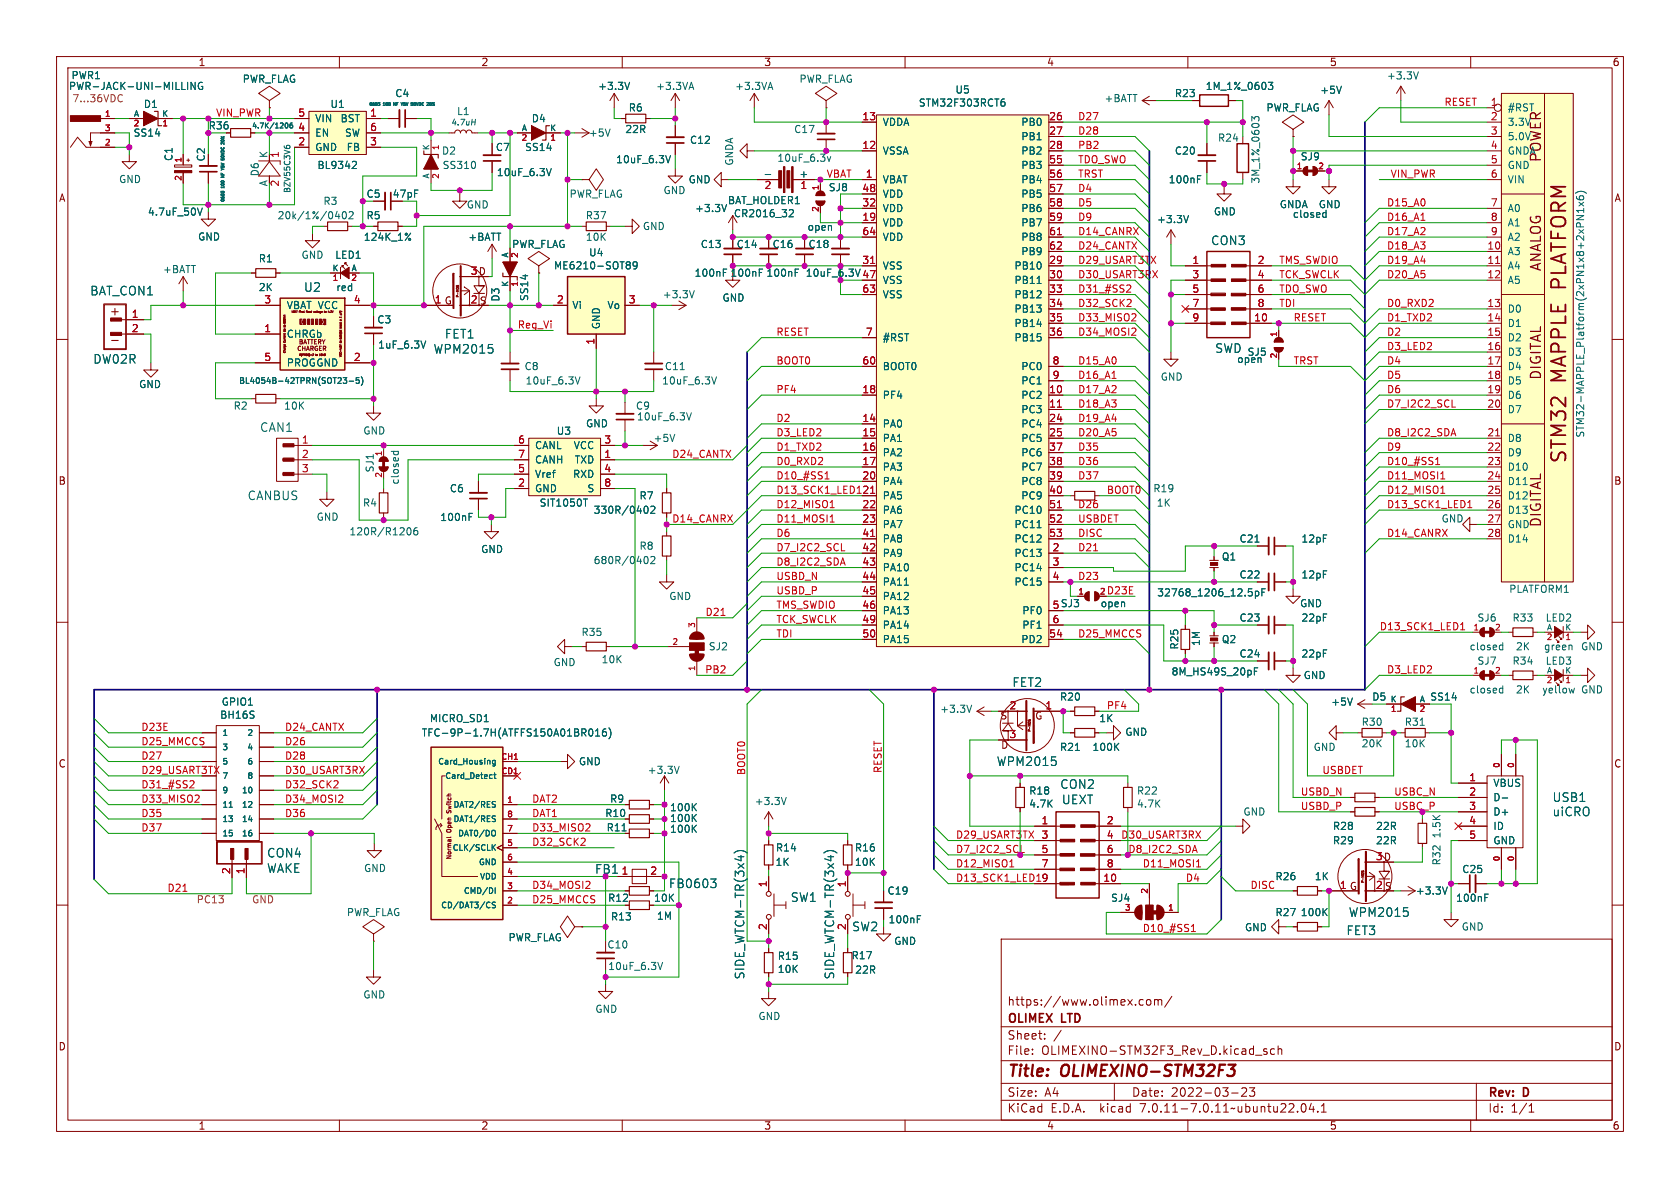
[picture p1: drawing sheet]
<svg xmlns="http://www.w3.org/2000/svg" width="297mm" height="210mm" viewBox="0 0 297 210" stroke-linecap="round" stroke-linejoin="round" font-family="sans-serif">
<defs><g id="words">
<text font-size="3.5" fill="#006464" x="277.3" y="50.7" transform="rotate(-90 277.3 50.7)">PLATFORM</text>
<g font-size="3.5" fill="#840000">
<text x="277.3" y="67.6" transform="rotate(-90 277.3 67.6)">MAPPLE</text>
<text x="277.3" y="82.1" transform="rotate(-90 277.3 82.1)">STM32</text>
</g>
<g font-size="2.8" fill="#840000">
<text x="178" y="190.9">Title:</text>
<text x="187.7" y="190.9">OLIMEXINO-STM32F3</text>
</g>
<g font-size="2.5" fill="#840000">
<text x="272.7" y="28.8" transform="rotate(-90 272.7 28.8)">POWER</text>
<text x="272.7" y="48.1" transform="rotate(-90 272.7 48.1)">ANALOG</text>
<text x="272.7" y="67.3" transform="rotate(-90 272.7 67.3)">DIGITAL</text>
<text x="272.7" y="93.3" transform="rotate(-90 272.7 93.3)">DIGITAL</text>
</g>
<g font-size="2.1" fill="#006464">
<text x="214" y="43.5">CON3</text>
<text x="15.9" y="52.4">BAT_CON1</text>
<text x="53.6" y="51.8">U2</text>
<text x="16.4" y="64.5">DW02R</text>
<text x="76.6" y="62.7">WPM2015</text>
<text x="78.6" y="60">FET1</text>
<text x="214.7" y="62.6">SWD</text>
<text x="45.9" y="76.6">CAN1</text>
<text x="43.7" y="88.6">CANBUS</text>
<text x="178.9" y="121.6">FET2</text>
<text x="176.1" y="135.6">WPM2015</text>
<text x="187.3" y="139.6">CON2</text>
<text x="187.6" y="142.4">UEXT</text>
<text x="274.4" y="142">USB1</text>
<text x="274.4" y="144.5">uiCRO</text>
<text x="47.1" y="151.8">CON4</text>
<text x="47.1" y="154.5">WAKE</text>
<text x="118.2" y="157.2">FB0603</text>
<text x="139.7" y="159.6">SW1</text>
<text x="150.6" y="164.8">SW2</text>
<text x="237.9" y="165.5">FET3</text>
<text x="238.4" y="162.3">WPM2015</text>
<text x="131.8" y="173.2" transform="rotate(-90 131.8 173.2)">SIDE_WTCM-TR(3x4)</text>
<text x="147.7" y="173.2" transform="rotate(-90 147.7 173.2)">SIDE_WTCM-TR(3x4)</text>
</g>
<g font-size="2.1" fill="#840000">
<text x="19.2" y="56">+</text>
<text x="178" y="178">https://www.olimex.com/</text>
<text x="178" y="184">Sheet:</text>
<text x="178" y="181.2">OLIMEX</text>
<text x="187.7" y="181.2">LTD</text>
<text x="178" y="186.7">File:</text>
<text x="184.1" y="186.7">OLIMEXINO-STM32F3_Rev_D.kicad_sch</text>
<text x="178" y="196.9">KiCad</text>
<text x="178" y="194.1">Size:</text>
<text x="184.7" y="194.1">A4</text>
<text x="185.7" y="196.9">E.D.A.</text>
<text x="194.6" y="196.9">kicad</text>
<text x="200" y="194.1">Date:</text>
<text x="201.8" y="196.9">7.0.11-7.0.11~ubuntu22.04.1</text>
<text x="207" y="194.1">2022-03-23</text>
<text x="263" y="194.3">Rev:</text>
<text x="263" y="196.9">Id:</text>
<text x="267.1" y="196.9">1/1</text>
<text x="269.4" y="194.3">D</text>
</g>
<text font-size="2.1" fill="#c200c2" x="105.1" y="154.7">FB1</text>
<g font-size="1.8" fill="#840000">
<text x="35" y="11.9">1</text>
<text x="85" y="11.9">2</text>
<text x="135" y="11.9">3</text>
<text x="185" y="11.9">4</text>
<text x="235" y="11.9">5</text>
<text x="285" y="11.9">6</text>
<text x="10.3" y="35.9">A</text>
<text x="69.3" y="35.2">47pF</text>
<text x="285.3" y="35.9">A</text>
<text x="76.8" y="53.7">1 G</text>
<text x="83.1" y="53.7">2 S</text>
<text x="83.1" y="48.6">3 D</text>
<text x="10.3" y="85.9">B</text>
<text x="285.3" y="85.9">B</text>
<text x="176.8" y="127.4">S</text>
<text x="182.9" y="127.4">G</text>
<text x="10.3" y="135.9">C</text>
<text x="24.9" y="136.9">D29_USART3TX</text>
<text x="176.9" y="132.6">D</text>
<text x="285.3" y="135.9">C</text>
<text x="243.1" y="152.1">3 D</text>
<text x="236.8" y="157.2">1 G</text>
<text x="243.1" y="157.2">2 S</text>
<text x="10.3" y="185.9">D</text>
<text x="285.3" y="185.9">D</text>
<text x="35" y="199.9">1</text>
<text x="85" y="199.9">2</text>
<text x="135" y="199.9">3</text>
<text x="185" y="199.9">4</text>
<text x="235" y="199.9">5</text>
<text x="285" y="199.9">6</text>
</g>
<g font-size="1.8" fill="#006464">
<text x="12.1" y="16.1">PWR-JACK-UNI-MILLING</text>
<text x="12.5" y="14.2">PWR1</text>
<text x="42.8" y="14.8">PWR_FLAG</text>
<text x="69.8" y="17.4">C4</text>
<text x="105.6" y="16.1">+3.3V</text>
<text x="115.9" y="16.1">+3.3VA</text>
<text x="129.9" y="16.1">+3.3VA</text>
<text x="141.2" y="14.8">PWR_FLAG</text>
<text x="168.8" y="16.7">U5</text>
<text x="207.6" y="17.4">R23</text>
<text x="213.1" y="16.1">1M_1%_0603</text>
<text x="233.3" y="16.8">+5V</text>
<text x="245.1" y="14.2">+3.3V</text>
<text x="25.3" y="19.3">D1</text>
<text x="36.8" y="23.1">R36</text>
<text x="55.6" y="21.8">VIN</text>
<text x="58.3" y="19.3">U1</text>
<text x="60.1" y="21.8">BST</text>
<text x="80.7" y="20.5">L1</text>
<text x="93.9" y="21.8">D4</text>
<text x="110.4" y="23.7">22R</text>
<text x="111.1" y="19.9">R6</text>
<text x="140.3" y="23.7">C17</text>
<text x="156" y="22.5">VDDA</text>
<text x="162.3" y="19.1">STM32F303RCT6</text>
<text x="180.5" y="22.5">PB0</text>
<text x="195.2" y="18.3">+BATT</text>
<text x="223.8" y="19.9">PWR_FLAG</text>
<text x="266.4" y="19.9">#RST</text>
<text x="266.4" y="22.5">3.3V</text>
<text x="23.5" y="24.4">SS14</text>
<text x="30.7" y="28.6" transform="rotate(-90 30.7 28.6)">C1</text>
<text x="36.4" y="28.6" transform="rotate(-90 36.4 28.6)">C2</text>
<text x="47.4" y="28" transform="rotate(-90 47.4 28)">K</text>
<text x="55.6" y="26.9">GND</text>
<text x="55.6" y="24.4">EN</text>
<text x="60.9" y="24.4">SW</text>
<text x="61.2" y="26.9">FB</text>
<text x="78" y="27.5">D2</text>
<text x="87.6" y="26.9">C7</text>
<text x="92.7" y="26.9">SS14</text>
<text x="104" y="24.4">+5V</text>
<text x="108.8" y="29.1">10uF_6.3V</text>
<text x="121.9" y="25.6">C12</text>
<text x="129.8" y="29.4" transform="rotate(-90 129.8 29.4)">GNDA</text>
<text x="137.3" y="28.8">10uF_6.3v</text>
<text x="156" y="27.5">VSSA</text>
<text x="180.5" y="25">PB1</text>
<text x="180.5" y="27.5">PB2</text>
<text x="207.6" y="27.5">C20</text>
<text x="215.2" y="25.2">R24</text>
<text x="229.9" y="28.5">SJ9</text>
<text x="266.4" y="25">5.0V</text>
<text x="266.4" y="27.5">GNDA</text>
<text x="21" y="32.6">GND</text>
<text x="45.9" y="31.3" transform="rotate(-90 45.9 31.3)">D6</text>
<text x="47.4" y="33" transform="rotate(-90 47.4 33)">A</text>
<text x="56" y="30.1">BL9342</text>
<text x="64.7" y="35.2">C5</text>
<text x="78.2" y="30.1">SS310</text>
<text x="87.7" y="31.3">10uF_6.3V</text>
<text x="100.6" y="35.2">PWR_FLAG</text>
<text x="117.2" y="34.5">GND</text>
<text x="121.6" y="32.6">GND</text>
<text x="141.2" y="31.5">+</text>
<text x="146.4" y="34">SJ8</text>
<text x="156" y="32.6">VBAT</text>
<text x="156" y="35.2">VDD</text>
<text x="180.5" y="30.1">PB3</text>
<text x="180.5" y="32.6">PB4</text>
<text x="180.5" y="35.2">PB5</text>
<text x="206.5" y="32.6">100nF</text>
<text x="222.9" y="32.6" transform="rotate(-90 222.9 32.6)">3M_1%_0603</text>
<text x="266.4" y="30.1">GND</text>
<text x="266.4" y="32.6">VIN</text>
<text x="26" y="38.3">4.7uF_50V</text>
<text x="49" y="39">20k/1%/0402</text>
<text x="57.1" y="36.4">R3</text>
<text x="64.7" y="39">R5</text>
<text x="82.4" y="37.1">GND</text>
<text x="103.5" y="39">R37</text>
<text x="113.5" y="40.9">GND</text>
<text x="122.8" y="37.7">+3.3V</text>
<text x="128.6" y="36.3">BAT_HOLDER1</text>
<text x="129.6" y="38.6">CR2016_32</text>
<text x="142.7" y="41">open</text>
<text x="156" y="40.2">VDD</text>
<text x="156" y="37.7">VDD</text>
<text x="180.5" y="37.7">PB6</text>
<text x="180.5" y="40.2">PB7</text>
<text x="204.4" y="39.6">+3.3V</text>
<text x="214.5" y="38.3">GND</text>
<text x="226.1" y="37">GNDA</text>
<text x="228.5" y="38.7">closed</text>
<text x="233" y="37">GND</text>
<text x="266.4" y="37.7">A0</text>
<text x="266.4" y="40.2">A1</text>
<text x="34.9" y="42.7">GND</text>
<text x="45.6" y="46.6">R1</text>
<text x="53.2" y="45.9">GND</text>
<text x="59.2" y="45.9">LED1</text>
<text x="64.2" y="42.8">124K_1%</text>
<text x="82.7" y="42.8">+BATT</text>
<text x="90.4" y="44">PWR_FLAG</text>
<text x="97.8" y="47.8">ME6210-SOT89</text>
<text x="103.5" y="42.8">10K</text>
<text x="104" y="45.5">U4</text>
<text x="123.8" y="44">C13</text>
<text x="130.1" y="44">C14</text>
<text x="136.5" y="44">C16</text>
<text x="142.8" y="44">C18</text>
<text x="156" y="47.9">VSS</text>
<text x="156" y="42.8">VDD</text>
<text x="179.2" y="47.9">PB10</text>
<text x="180.5" y="42.8">PB8</text>
<text x="180.5" y="45.3">PB9</text>
<text x="266.4" y="45.3">A3</text>
<text x="266.4" y="47.9">A4</text>
<text x="266.4" y="42.8">A2</text>
<text x="28.7" y="48.5">+BATT</text>
<text x="45.6" y="51.7">2K</text>
<text x="59.3" y="51.7">red</text>
<text x="88.5" y="53.4" transform="rotate(-90 88.5 53.4)">D3</text>
<text x="93.6" y="53.3" transform="rotate(-90 93.6 53.3)">SS14</text>
<text x="117.1" y="52.9">+3.3V</text>
<text x="122.7" y="49.1">100nF</text>
<text x="127.6" y="53.5">GND</text>
<text x="129" y="49.1">100nF</text>
<text x="135.4" y="49.1">100nF</text>
<text x="142.3" y="49.1">10uF_6.3V</text>
<text x="156" y="50.4">VSS</text>
<text x="156" y="52.9">VSS</text>
<text x="179.2" y="50.4">PB11</text>
<text x="179.2" y="52.9">PB12</text>
<text x="266.4" y="50.4">A5</text>
<text x="50.6" y="59.9">CHRGb</text>
<text x="50.6" y="54.8">VBAT VCC</text>
<text x="66.6" y="57.4">C3</text>
<text x="101.1" y="54.8">Vi</text>
<text x="106.3" y="58.3" transform="rotate(-90 106.3 58.3)">GND</text>
<text x="107.3" y="54.8">Vo</text>
<text x="179.2" y="55.5">PB13</text>
<text x="179.2" y="58">PB14</text>
<text x="266.4" y="55.5">D0</text>
<text x="266.4" y="58">D1</text>
<text x="50.6" y="65">PROGGND</text>
<text x="66.8" y="61.8">1uF_6.3V</text>
<text x="92.6" y="65.6">C8</text>
<text x="117.4" y="65.6">C11</text>
<text x="156" y="65.6">BOOT0</text>
<text x="156" y="60.6">#RST</text>
<text x="179.2" y="60.6">PB15</text>
<text x="180.5" y="65.6">PC0</text>
<text x="218.6" y="64.4">open</text>
<text x="220.5" y="63.1">SJ5</text>
<text x="266.4" y="60.6">D2</text>
<text x="266.4" y="63.1">D3</text>
<text x="266.4" y="65.6">D4</text>
<text x="24.5" y="68.8">GND</text>
<text x="92.8" y="68.2">10uF_6.3V</text>
<text x="116.9" y="68.2">10uF_6.3V</text>
<text x="156" y="70.7">PF4</text>
<text x="180.5" y="70.7">PC2</text>
<text x="180.5" y="68.2">PC1</text>
<text x="205.1" y="67.5">GND</text>
<text x="266.4" y="68.2">D5</text>
<text x="266.4" y="70.7">D6</text>
<text x="41.2" y="72.6">R2</text>
<text x="50.1" y="72.6">10K</text>
<text x="64.1" y="77">GND</text>
<text x="98.3" y="77.1">U3</text>
<text x="103.5" y="75.7">GND</text>
<text x="112.3" y="72.6">C9</text>
<text x="112.5" y="74.5">10uF_6.3V</text>
<text x="156" y="75.8">PA0</text>
<text x="180.5" y="73.3">PC3</text>
<text x="180.5" y="75.8">PC4</text>
<text x="266.4" y="73.3">D7</text>
<text x="280.3" y="77.5" transform="rotate(-90 280.3 77.5)">STM32-MAPPLE_Platform(2xPN1x8+2xPN1x6)</text>
<text x="66.3" y="83.6" transform="rotate(-90 66.3 83.6)">SJ1</text>
<text x="94.5" y="79.6">CANL</text>
<text x="94.5" y="82.1">CANH</text>
<text x="101.3" y="79.6">VCC</text>
<text x="101.5" y="82.1">TXD</text>
<text x="115.4" y="78.3">+5V</text>
<text x="156" y="78.3">PA1</text>
<text x="156" y="80.9">PA2</text>
<text x="156" y="83.4">PA3</text>
<text x="180.5" y="78.3">PC5</text>
<text x="180.5" y="80.9">PC6</text>
<text x="180.5" y="83.4">PC7</text>
<text x="266.4" y="78.3">D8</text>
<text x="266.4" y="80.9">D9</text>
<text x="266.4" y="83.4">D10</text>
<text x="64.1" y="89.8">R4</text>
<text x="70.7" y="85.8" transform="rotate(-90 70.7 85.8)">closed</text>
<text x="79.4" y="87.2">C6</text>
<text x="94.5" y="87.2">GND</text>
<text x="94.5" y="84.7">Vref</text>
<text x="95.3" y="89.8">SIT1050T</text>
<text x="101.2" y="84.7">RXD</text>
<text x="103.7" y="87.2">S</text>
<text x="113" y="88.5">R7</text>
<text x="156" y="86">PA4</text>
<text x="156" y="88.5">PA5</text>
<text x="180.5" y="86">PC8</text>
<text x="180.5" y="88.5">PC9</text>
<text x="203.8" y="87.2">R19</text>
<text x="204.4" y="89.8">1K</text>
<text x="266.4" y="86">D11</text>
<text x="266.4" y="88.5">D12</text>
<text x="55.9" y="92.3">GND</text>
<text x="61.7" y="94.8">120R/R1206</text>
<text x="77.7" y="92.3">100nF</text>
<text x="104.9" y="91">330R/0402</text>
<text x="156" y="91">PA6</text>
<text x="156" y="93.6">PA7</text>
<text x="179.2" y="91">PC10</text>
<text x="179.2" y="93.6">PC11</text>
<text x="254.8" y="92.6">GND</text>
<text x="266.4" y="91">D13</text>
<text x="266.4" y="93.6">GND</text>
<text x="85" y="98">GND</text>
<text x="104.9" y="99.9">680R/0402</text>
<text x="113" y="97.4">R8</text>
<text x="156" y="96.1">PA8</text>
<text x="156" y="98.7">PA9</text>
<text x="156" y="101.2">PA10</text>
<text x="179.2" y="98.7">PC13</text>
<text x="179.2" y="101.2">PC14</text>
<text x="179.2" y="96.1">PC12</text>
<text x="215.9" y="99.3">Q1</text>
<text x="219" y="96.1">C21</text>
<text x="230" y="96.1">12pF</text>
<text x="266.4" y="96.1">D14</text>
<text x="118.2" y="106.3">GND</text>
<text x="156" y="103.7">PA11</text>
<text x="156" y="106.3">PA12</text>
<text x="179.2" y="103.7">PC15</text>
<text x="194.5" y="107.5">open</text>
<text x="204.5" y="105.6">32768_1206_12.5pF</text>
<text x="219" y="102.5">C22</text>
<text x="229.7" y="107.5">GND</text>
<text x="230" y="102.5">12pF</text>
<text x="266.7" y="105">PLATFORM1</text>
<text x="102.7" y="112.6">R35</text>
<text x="156" y="108.8">PA13</text>
<text x="156" y="111.4">PA14</text>
<text x="156" y="113.9">PA15</text>
<text x="180.5" y="113.9">PD2</text>
<text x="180.6" y="108.8">PF0</text>
<text x="180.6" y="111.4">PF1</text>
<text x="215.9" y="113.9">Q2</text>
<text x="219" y="110.1">C23</text>
<text x="230" y="110.1">22pF</text>
<text x="261.1" y="110.1">SJ6</text>
<text x="267.3" y="110.1">R33</text>
<text x="273.2" y="110.1">LED2</text>
<text x="97.8" y="118">GND</text>
<text x="106.3" y="117.4">10K</text>
<text x="125.2" y="115.2">SJ2</text>
<text x="207" y="119.6">8M_HS49S_20pF</text>
<text x="208.5" y="114.9" transform="rotate(-90 208.5 114.9)">R25</text>
<text x="212.3" y="114.3" transform="rotate(-90 212.3 114.3)">1M</text>
<text x="219" y="116.4">C24</text>
<text x="230" y="116.4">22pF</text>
<text x="259.7" y="115.2">closed</text>
<text x="261.1" y="117.7">SJ7</text>
<text x="267.3" y="117.7">R34</text>
<text x="267.9" y="115.2">2K</text>
<text x="272.9" y="115.2">green</text>
<text x="273.2" y="117.7">LED3</text>
<text x="279.4" y="115.2">GND</text>
<text x="39.1" y="124.9">GPIO1</text>
<text x="187.3" y="124.1">R20</text>
<text x="230.4" y="120.2">GND</text>
<text x="235.2" y="124.9">+5V</text>
<text x="242.5" y="124.1">D5</text>
<text x="252.7" y="124.1">SS14</text>
<text x="259.7" y="122.8">closed</text>
<text x="267.9" y="122.8">2K</text>
<text x="272.6" y="122.8">yellow</text>
<text x="279.4" y="122.8">GND</text>
<text x="38.8" y="127.3">BH16S</text>
<text x="74.5" y="130.4">TFC-9P-1.7H(ATFFS150A01BR016)</text>
<text x="75.9" y="127.9">MICRO_SD1</text>
<text x="166.1" y="126.2">+3.3V</text>
<text x="194.2" y="127.9">1K</text>
<text x="198.8" y="130.3">GND</text>
<text x="240.6" y="128.5">R30</text>
<text x="248.2" y="128.5">R31</text>
<text x="102.2" y="135.5">GND</text>
<text x="114.4" y="137">+3.3V</text>
<text x="187.3" y="132.9">R21</text>
<text x="193" y="132.9">100K</text>
<text x="232.1" y="132.9">GND</text>
<text x="240.6" y="132.3">20K</text>
<text x="248.2" y="132.3">10K</text>
<text x="107.8" y="142.1">R9</text>
<text x="118.4" y="143.6">100K</text>
<text x="133.3" y="142.5">+3.3V</text>
<text x="181.8" y="140.7">R18</text>
<text x="181.8" y="143">4.7K</text>
<text x="200.9" y="140.7">R22</text>
<text x="200.9" y="143">4.7K</text>
<text x="263.9" y="139.3">VBUS</text>
<text x="263.9" y="141.8">D-</text>
<text x="106.9" y="144.6">R10</text>
<text x="107.1" y="147.2">R11</text>
<text x="118.4" y="145.5">100K</text>
<text x="118.4" y="147.4">100K</text>
<text x="219.7" y="144.4">GND</text>
<text x="235.5" y="146.9">R28</text>
<text x="235.5" y="149.5">R29</text>
<text x="243.2" y="146.9">22R</text>
<text x="243.2" y="149.5">22R</text>
<text x="254.9" y="148.3" transform="rotate(-90 254.9 148.3)">1.5K</text>
<text x="263.9" y="144.4">D+</text>
<text x="263.9" y="146.9">ID</text>
<text x="263.9" y="149.5">GND</text>
<text x="64.3" y="154.4">GND</text>
<text x="137" y="153.3">1K</text>
<text x="137.1" y="150.7">R14</text>
<text x="151" y="150.7">R16</text>
<text x="151" y="153.3">10K</text>
<text x="225.4" y="155.8">R26</text>
<text x="232.3" y="155.8">1K</text>
<text x="254.9" y="153.1" transform="rotate(-90 254.9 153.1)">R32</text>
<text x="258.4" y="154.5">C25</text>
<text x="107.4" y="159.6">R12</text>
<text x="115.5" y="159.6">10K</text>
<text x="156.8" y="158.3">C19</text>
<text x="196.3" y="159.6">SJ4</text>
<text x="250.2" y="158.3">+3.3V</text>
<text x="257.3" y="159.6">100nF</text>
<text x="61.2" y="162.2">PWR_FLAG</text>
<text x="89.8" y="166.6">PWR_FLAG</text>
<text x="107.3" y="167.9">C10</text>
<text x="107.9" y="162.9">R13</text>
<text x="116" y="162.8">1M</text>
<text x="157" y="163.4">100nF</text>
<text x="158" y="167.2">GND</text>
<text x="220" y="164.8">GND</text>
<text x="225.4" y="162.2">R27</text>
<text x="229.9" y="162.2">100K</text>
<text x="258.3" y="164.7">GND</text>
<text x="107.4" y="171.7">10uF_6.3V</text>
<text x="137.4" y="169.9">R15</text>
<text x="137.4" y="172.2">10K</text>
<text x="150.5" y="169.8">R17</text>
<text x="151.1" y="172.3">22R</text>
<text x="64.1" y="176.7">GND</text>
<text x="105.2" y="179.2">GND</text>
<text x="134" y="180.5">GND</text>
</g>
<g font-size="1.8" fill="#848400">
<text x="12.7" y="18.2">7...36VDC</text>
<text x="34.7" y="159.8">PC13</text>
<text x="45.5" y="159.8">GND</text>
</g>
<g font-size="1.8" fill="#c20000">
<text x="38.1" y="20.7">VIN_PWR</text>
<text x="190.5" y="23.9">D28</text>
<text x="190.5" y="21.3">D27</text>
<text x="255.3" y="18.8">RESET</text>
<text x="190.5" y="26.4">PB2</text>
<text x="190.5" y="28.9">TDO_SWO</text>
<text x="146" y="31.5">VBAT</text>
<text x="190.5" y="31.5">TRST</text>
<text x="190.5" y="34">D4</text>
<text x="245.7" y="31.5">VIN_PWR</text>
<text x="190.5" y="39.1">D9</text>
<text x="190.5" y="36.6">D5</text>
<text x="190.5" y="41.6">D14_CANRX</text>
<text x="245.1" y="36.6">D15_A0</text>
<text x="245.1" y="39.1">D16_A1</text>
<text x="245.1" y="41.6">D17_A2</text>
<text x="190.5" y="46.7">D29_USART3TX</text>
<text x="190.5" y="44.2">D24_CANTX</text>
<text x="226.1" y="46.7">TMS_SWDIO</text>
<text x="245.1" y="46.7">D19_A4</text>
<text x="245.1" y="44.2">D18_A3</text>
<text x="190.5" y="51.8">D31_#SS2</text>
<text x="190.5" y="49.3">D30_USART3RX</text>
<text x="226.1" y="51.8">TDO_SWO</text>
<text x="226.1" y="49.3">TCK_SWCLK</text>
<text x="245.1" y="49.3">D20_A5</text>
<text x="91.4" y="58.2">Reg_Vi</text>
<text x="137.2" y="59.4">RESET</text>
<text x="190.5" y="54.3">D32_SCK2</text>
<text x="190.5" y="56.9">D33_MISO2</text>
<text x="190.5" y="59.4">D34_MOSI2</text>
<text x="226.1" y="54.3">TDI</text>
<text x="228.6" y="56.9">RESET</text>
<text x="245.1" y="59.4">D2</text>
<text x="245.1" y="54.3">D0_RXD2</text>
<text x="245.1" y="56.9">D1_TXD2</text>
<text x="137.2" y="64.5">BOOT0</text>
<text x="190.5" y="64.5">D15_A0</text>
<text x="228.6" y="64.5">TRST</text>
<text x="245.1" y="62">D3_LED2</text>
<text x="245.1" y="64.5">D4</text>
<text x="137.2" y="69.6">PF4</text>
<text x="190.5" y="69.6">D17_A2</text>
<text x="190.5" y="67">D16_A1</text>
<text x="245.1" y="69.6">D6</text>
<text x="245.1" y="67">D5</text>
<text x="137.2" y="74.7">D2</text>
<text x="137.2" y="77.2">D3_LED2</text>
<text x="190.5" y="74.7">D19_A4</text>
<text x="190.5" y="77.2">D20_A5</text>
<text x="190.5" y="72.1">D18_A3</text>
<text x="245.1" y="77.2">D8_I2C2_SDA</text>
<text x="245.1" y="72.1">D7_I2C2_SCL</text>
<text x="118.7" y="81">D24_CANTX</text>
<text x="137.2" y="79.7">D1_TXD2</text>
<text x="137.2" y="82.3">D0_RXD2</text>
<text x="190.5" y="79.7">D35</text>
<text x="190.5" y="82.3">D36</text>
<text x="245.1" y="79.7">D9</text>
<text x="245.1" y="82.3">D10_#SS1</text>
<text x="137.2" y="87.4">D13_SCK1_LED1</text>
<text x="137.2" y="89.9">D12_MISO1</text>
<text x="137.2" y="84.8">D10_#SS1</text>
<text x="190.5" y="89.9">D26</text>
<text x="190.5" y="84.8">D37</text>
<text x="195.6" y="87.4">BOOT0</text>
<text x="245.1" y="84.8">D11_MOSI1</text>
<text x="245.1" y="87.4">D12_MISO1</text>
<text x="245.1" y="89.9">D13_SCK1_LED1</text>
<text x="118.7" y="92.4">D14_CANRX</text>
<text x="137.2" y="95">D6</text>
<text x="137.2" y="92.4">D11_MOSI1</text>
<text x="190.5" y="95">DISC</text>
<text x="190.5" y="92.4">USBDET</text>
<text x="245.1" y="95">D14_CANRX</text>
<text x="137.2" y="100.1">D8_I2C2_SDA</text>
<text x="137.2" y="97.5">D7_I2C2_SCL</text>
<text x="190.5" y="97.5">D21</text>
<text x="137.2" y="107.7">TMS_SWDIO</text>
<text x="137.2" y="105.1">USBD_P</text>
<text x="137.2" y="102.6">USBD_N</text>
<text x="190.5" y="102.6">D23</text>
<text x="195.6" y="105.1">D23E</text>
<text x="124.6" y="109">D21</text>
<text x="137.2" y="110.2">TCK_SWCLK</text>
<text x="137.2" y="112.8">TDI</text>
<text x="190.5" y="112.8">D25_MMCCS</text>
<text x="243.8" y="111.5">D13_SCK1_LED1</text>
<text x="124.6" y="119.1">PB2</text>
<text x="245.1" y="119.1">D3_LED2</text>
<text x="195.6" y="125.5">PF4</text>
<text x="24.9" y="129.3">D23E</text>
<text x="24.9" y="131.8">D25_MMCCS</text>
<text x="50.3" y="129.3">D24_CANTX</text>
<text x="50.3" y="131.8">D26</text>
<text x="24.9" y="134.4">D27</text>
<text x="50.3" y="134.4">D28</text>
<text x="50.3" y="136.9">D30_USART3RX</text>
<text x="131.8" y="137.1" transform="rotate(-90 131.8 137.1)">BOOT0</text>
<text x="155.9" y="136.8" transform="rotate(-90 155.9 136.8)">RESET</text>
<text x="233.7" y="136.9">USBDET</text>
<text x="24.9" y="139.4">D31_#SS2</text>
<text x="24.9" y="142">D33_MISO2</text>
<text x="50.3" y="142">D34_MOSI2</text>
<text x="50.3" y="139.4">D32_SCK2</text>
<text x="94" y="142">DAT2</text>
<text x="229.9" y="143.2">USBD_P</text>
<text x="229.9" y="140.7">USBD_N</text>
<text x="246.4" y="140.7">USBC_N</text>
<text x="24.9" y="147.1">D37</text>
<text x="24.9" y="144.5">D35</text>
<text x="50.3" y="144.5">D36</text>
<text x="94" y="149.6">D32_SCK2</text>
<text x="94" y="144.5">DAT1</text>
<text x="94" y="147.1">D33_MISO2</text>
<text x="168.9" y="148.3">D29_USART3TX</text>
<text x="198.1" y="148.3">D30_USART3RX</text>
<text x="168.9" y="155.9">D13_SCK1_LED1</text>
<text x="168.9" y="153.4">D12_MISO1</text>
<text x="201.9" y="153.4">D11_MOSI1</text>
<text x="209.5" y="155.9">D4</text>
<text x="29.5" y="157.7">D21</text>
<text x="94" y="159.8">D25_MMCCS</text>
<text x="94" y="157.2">D34_MOSI2</text>
<text x="221" y="157.2">DISC</text>
<text x="201.9" y="164.8">D10_#SS1</text>
</g>
<g font-size="1.8" fill="#a90000">
<text x="52.6" y="23.2">4</text>
<text x="52.6" y="20.7">5</text>
<text x="65.3" y="20.7">1</text>
<text x="65.3" y="23.2">6</text>
<text x="152.4" y="21.3">13</text>
<text x="185.4" y="21.3">26</text>
<text x="185.4" y="23.9">27</text>
<text x="263.5" y="18.8">1</text>
<text x="263.5" y="21.3">2</text>
<text x="263.5" y="23.9">3</text>
<text x="49.6" y="28" transform="rotate(-90 49.6 28)">1</text>
<text x="52.6" y="25.8">2</text>
<text x="65.3" y="25.8">3</text>
<text x="152.4" y="26.4">12</text>
<text x="185.4" y="26.4">28</text>
<text x="185.4" y="29">55</text>
<text x="263.5" y="26.4">4</text>
<text x="263.5" y="29">5</text>
<text x="49.6" y="33.1" transform="rotate(-90 49.6 33.1)">2</text>
<text x="135.1" y="33.7">2</text>
<text x="141.4" y="33.7">1</text>
<text x="152.4" y="34">48</text>
<text x="153" y="31.5">1</text>
<text x="185.4" y="31.5">56</text>
<text x="185.4" y="34">57</text>
<text x="263.5" y="31.5">6</text>
<text x="152.4" y="39.1">19</text>
<text x="152.4" y="36.6">32</text>
<text x="152.4" y="41.7">64</text>
<text x="185.4" y="36.6">58</text>
<text x="185.4" y="39.1">59</text>
<text x="185.4" y="41.7">61</text>
<text x="263.5" y="36.6">7</text>
<text x="263.5" y="39.1">8</text>
<text x="263.5" y="41.7">9</text>
<text x="152.4" y="46.7">31</text>
<text x="185.4" y="46.7">29</text>
<text x="185.4" y="44.2">62</text>
<text x="210.7" y="46.7">1</text>
<text x="222.2" y="46.7">2</text>
<text x="262.8" y="44.2">10</text>
<text x="262.8" y="46.7">11</text>
<text x="46.6" y="53.7">3</text>
<text x="62.5" y="53.7">4</text>
<text x="76.8" y="53.7">1</text>
<text x="83.1" y="53.7">2</text>
<text x="83.1" y="48.6">3</text>
<text x="98.4" y="53.7">2</text>
<text x="111.1" y="53.7">3</text>
<text x="152.4" y="49.3">47</text>
<text x="152.4" y="51.8">63</text>
<text x="185.4" y="49.3">30</text>
<text x="185.4" y="51.8">33</text>
<text x="210.7" y="49.3">3</text>
<text x="210.7" y="51.8">5</text>
<text x="222.2" y="49.3">4</text>
<text x="222.2" y="51.8">6</text>
<text x="262.8" y="49.3">12</text>
<text x="23.2" y="56.3">1</text>
<text x="23.2" y="58.8">2</text>
<text x="46.6" y="58.8">1</text>
<text x="153" y="59.4">7</text>
<text x="185.4" y="54.4">34</text>
<text x="185.4" y="56.9">35</text>
<text x="185.4" y="59.4">36</text>
<text x="210.7" y="54.4">7</text>
<text x="210.7" y="56.9">9</text>
<text x="221.6" y="56.9">10</text>
<text x="222.2" y="54.4">8</text>
<text x="262.8" y="54.4">13</text>
<text x="262.8" y="56.9">14</text>
<text x="262.8" y="59.4">15</text>
<text x="46.6" y="63.9">5</text>
<text x="62.5" y="63.9">2</text>
<text x="105.2" y="61" transform="rotate(-90 105.2 61)">1</text>
<text x="152.4" y="64.5">60</text>
<text x="186" y="64.5">8</text>
<text x="262.8" y="62">16</text>
<text x="262.8" y="64.5">17</text>
<text x="152.4" y="69.6">18</text>
<text x="185.4" y="69.6">10</text>
<text x="186" y="67.1">9</text>
<text x="262.8" y="67.1">18</text>
<text x="262.8" y="69.6">19</text>
<text x="152.4" y="74.7">14</text>
<text x="152.4" y="77.2">15</text>
<text x="185.4" y="72.1">11</text>
<text x="185.4" y="74.7">24</text>
<text x="185.4" y="77.2">25</text>
<text x="262.8" y="72.1">20</text>
<text x="262.8" y="77.2">21</text>
<text x="53.3" y="78.5">1</text>
<text x="53.3" y="81">2</text>
<text x="53.3" y="83.6">3</text>
<text x="91.5" y="83.6">5</text>
<text x="91.5" y="78.5">6</text>
<text x="91.5" y="81">7</text>
<text x="106.7" y="81">1</text>
<text x="106.7" y="78.5">3</text>
<text x="106.7" y="83.6">4</text>
<text x="152.4" y="79.8">16</text>
<text x="152.4" y="82.3">17</text>
<text x="185.4" y="79.8">37</text>
<text x="185.4" y="82.3">38</text>
<text x="262.8" y="79.8">22</text>
<text x="262.8" y="82.3">23</text>
<text x="91.5" y="86.1">2</text>
<text x="106.7" y="86.1">8</text>
<text x="152.4" y="84.8">20</text>
<text x="152.4" y="87.4">21</text>
<text x="152.4" y="89.9">22</text>
<text x="185.4" y="84.8">39</text>
<text x="185.4" y="87.4">40</text>
<text x="185.4" y="89.9">51</text>
<text x="262.8" y="84.8">24</text>
<text x="262.8" y="87.4">25</text>
<text x="262.8" y="89.9">26</text>
<text x="152.4" y="92.5">23</text>
<text x="152.4" y="95">41</text>
<text x="185.4" y="92.5">52</text>
<text x="185.4" y="95">53</text>
<text x="262.8" y="92.5">27</text>
<text x="262.8" y="95">28</text>
<text x="152.4" y="97.5">42</text>
<text x="152.4" y="100.1">43</text>
<text x="186" y="97.5">2</text>
<text x="186" y="100.1">3</text>
<text x="152.4" y="102.6">44</text>
<text x="152.4" y="105.2">45</text>
<text x="152.4" y="107.7">46</text>
<text x="186" y="102.6">4</text>
<text x="186" y="107.7">5 SJ3</text>
<text x="152.4" y="110.2">49</text>
<text x="152.4" y="112.8">50</text>
<text x="185.4" y="112.8">54</text>
<text x="186" y="110.2">6</text>
<text x="178.4" y="125.5">2</text>
<text x="184.7" y="125.5">1</text>
<text x="178.4" y="130.6">3</text>
<text x="259.6" y="138.2">1</text>
<text x="259.6" y="140.7">2</text>
<text x="259.6" y="143.3">3</text>
<text x="184" y="145.8">1</text>
<text x="184" y="148.3">3</text>
<text x="195.6" y="145.8">2</text>
<text x="195.6" y="148.3">4</text>
<text x="259.6" y="145.8">4</text>
<text x="259.6" y="148.3">5</text>
<text x="40.8" y="154.6" transform="rotate(-90 40.8 154.6)">2</text>
<text x="43.3" y="154.6" transform="rotate(-90 43.3 154.6)">1</text>
<text x="109.8" y="154.7">1</text>
<text x="114.9" y="154.7">2</text>
<text x="184" y="150.9">5</text>
<text x="184" y="153.4">7</text>
<text x="184" y="156">9</text>
<text x="195" y="156">10</text>
<text x="195.6" y="150.9">6</text>
<text x="195.6" y="153.4">8</text>
<text x="243.1" y="152.1">3</text>
<text x="135.6" y="156.9" transform="rotate(-90 135.6 156.9)">1</text>
<text x="149.6" y="156.9" transform="rotate(-90 149.6 156.9)">1</text>
<text x="236.8" y="157.2">1</text>
<text x="243.1" y="157.2">2</text>
<text x="135.6" y="164.5" transform="rotate(-90 135.6 164.5)">2</text>
<text x="149.6" y="164.5" transform="rotate(-90 149.6 164.5)">2</text>
</g>
<g font-size="1.8" fill="#c200c2">
<text x="246.4" y="143.2">USBC_P</text>
<text x="168.9" y="150.9">D7_I2C2_SCL</text>
<text x="199.4" y="150.9">D8_I2C2_SDA</text>
</g>
<g font-size="1.4" fill="#a90000">
<text x="18.4" y="20.7">1</text>
<text x="18.4" y="23.2">3</text>
<text x="23.5" y="22.7">2</text>
<text x="28.6" y="22.7">1</text>
<text x="18.4" y="25.8">2</text>
<text x="32.1" y="28.8" transform="rotate(-90 32.1 28.8)">1</text>
<text x="77.9" y="26.6" transform="rotate(-90 77.9 26.6)">1</text>
<text x="92.1" y="25.2">2</text>
<text x="97.2" y="25.2">1</text>
<text x="229.1" y="30">1</text>
<text x="232.9" y="30">2</text>
<text x="32.1" y="32.1" transform="rotate(-90 32.1 32.1)">2</text>
<text x="77.9" y="31.7" transform="rotate(-90 77.9 31.7)">2</text>
<text x="144.8" y="33.8" transform="rotate(-90 144.8 33.8)">1</text>
<text x="144.8" y="37.6" transform="rotate(-90 144.8 37.6)">2</text>
<text x="91.9" y="45.7" transform="rotate(-90 91.9 45.7)">2</text>
<text x="58.7" y="50">1</text>
<text x="62" y="50">2</text>
<text x="91.9" y="50.8" transform="rotate(-90 91.9 50.8)">1</text>
<text x="225.8" y="59.7" transform="rotate(-90 225.8 59.7)">1</text>
<text x="225.8" y="63.5" transform="rotate(-90 225.8 63.5)">2</text>
<text x="67.6" y="80.7" transform="rotate(-90 67.6 80.7)">1</text>
<text x="67.6" y="84.6" transform="rotate(-90 67.6 84.6)">2</text>
<text x="190.5" y="105.2">1</text>
<text x="194.3" y="105.2">2</text>
<text x="122.9" y="111.1" transform="rotate(-90 122.9 111.1)">3</text>
<text x="260.4" y="111.5">1</text>
<text x="264.2" y="111.5">2</text>
<text x="273.3" y="113.5">2</text>
<text x="276.6" y="113.5">1</text>
<text x="118.8" y="114">2</text>
<text x="122.9" y="118.7" transform="rotate(-90 122.9 118.7)">1</text>
<text x="260.4" y="119.1">1</text>
<text x="264.2" y="119.1">2</text>
<text x="273.3" y="121.1">2</text>
<text x="276.6" y="121.1">1</text>
<text x="245.8" y="126.2">1</text>
<text x="250.8" y="126.2">2</text>
<text x="88.5" y="134.4">CH1</text>
<text x="88.5" y="136.9">CD1</text>
<text x="265.2" y="135.9" transform="rotate(-90 265.2 135.9)">0</text>
<text x="267.7" y="135.9" transform="rotate(-90 267.7 135.9)">0</text>
<text x="89.6" y="142">1</text>
<text x="89.6" y="149.6">5</text>
<text x="89.6" y="147.1">7</text>
<text x="89.6" y="144.5">8</text>
<text x="89.6" y="154.7">4</text>
<text x="89.6" y="152.1">6</text>
<text x="265.2" y="152.4" transform="rotate(-90 265.2 152.4)">0</text>
<text x="267.7" y="152.4" transform="rotate(-90 267.7 152.4)">0</text>
<text x="89.6" y="159.8">2</text>
<text x="89.6" y="157.2">3</text>
<text x="198.8" y="161">3</text>
<text x="202.9" y="158.1" transform="rotate(-90 202.9 158.1)">2</text>
<text x="206.4" y="161">1</text>
</g>
<g font-size="1.4" fill="#006464">
<text x="23.6" y="20.7">A</text>
<text x="28.6" y="20.7">K</text>
<text x="79.7" y="22.4">4.7uH</text>
<text x="92.1" y="23.2">A</text>
<text x="97.2" y="23.2">K</text>
<text x="75.9" y="26.7" transform="rotate(-90 75.9 26.7)">K</text>
<text x="51.5" y="34.2" transform="rotate(-90 51.5 34.2)">BZV55C3V6</text>
<text x="75.9" y="31.7" transform="rotate(-90 75.9 31.7)">A</text>
<text x="89.9" y="45.6" transform="rotate(-90 89.9 45.6)">A</text>
<text x="58.7" y="48">K</text>
<text x="62" y="48">A</text>
<text x="89.9" y="50.8" transform="rotate(-90 89.9 50.8)">K</text>
<text x="42.2" y="68">BL4054B-42TPRN(SOT23-5)</text>
<text x="273.4" y="111.5">A</text>
<text x="276.6" y="111.5">K</text>
<text x="273.4" y="119.1">A</text>
<text x="276.6" y="119.1">K</text>
<text x="245.7" y="124.2">K</text>
<text x="250.9" y="124.2">A</text>
<text x="39.2" y="130.3">1</text>
<text x="43.6" y="130.3">2</text>
<text x="39.2" y="132.8">3</text>
<text x="39.2" y="135.4">5</text>
<text x="39.2" y="137.9">7</text>
<text x="43.6" y="132.8">4</text>
<text x="43.6" y="135.4">6</text>
<text x="43.6" y="137.9">8</text>
<text x="77.3" y="135.4">Card_Housing</text>
<text x="78.6" y="137.9">Card_Detect</text>
<text x="39.2" y="143">11</text>
<text x="39.2" y="140.4">9</text>
<text x="42.6" y="140.4">10</text>
<text x="42.6" y="143">12</text>
<text x="80" y="143">DAT2/RES</text>
<text x="39.2" y="145.5">13</text>
<text x="39.2" y="148.1">15</text>
<text x="42.6" y="145.5">14</text>
<text x="42.6" y="148.1">16</text>
<text x="80" y="145.5">DAT1/RES</text>
<text x="80.9" y="148.1">DAT0/DO</text>
<text x="79.9" y="150.6">CLK/SCLK</text>
<text x="84.5" y="153.1">GND</text>
<text x="84.7" y="155.7">VDD</text>
<text x="77.9" y="160.8">CD/DAT3/CS</text>
<text x="81.9" y="158.2">CMD/DI</text>
</g>
<text font-size="1.2" fill="#006464" x="44.5" y="22.9">4.7K/1206</text>
<g font-size="1.1" fill="#840000">
<text x="52.4" y="62.2">CHARGER</text>
<text x="52.7" y="61.1">BATTERY</text>
<text x="80" y="143.4" transform="rotate(-90 80 143.4)">Switch</text>
</g>
<g font-size="1.1" fill="#006464">
<text x="80" y="147.1" transform="rotate(-90 80 147.1)">Open</text>
<text x="80" y="152.1" transform="rotate(-90 80 152.1)">Normal</text>
</g>
<g font-size=".7" fill="#006464">
<text x="65.2" y="18.9">0603</text>
<text x="67.8" y="18.9">100</text>
<text x="69.9" y="18.9">NF</text>
<text x="71.5" y="18.9">Y5V</text>
<text x="73.5" y="18.9">50VDC</text>
<text x="76.6" y="18.9">20%</text>
<text x="39.8" y="29.4" transform="rotate(-90 39.8 29.4)">Y5V</text>
<text x="39.8" y="27.4" transform="rotate(-90 39.8 27.4)">50VDC</text>
<text x="39.8" y="24.3" transform="rotate(-90 39.8 24.3)">20%</text>
<text x="39.8" y="35.8" transform="rotate(-90 39.8 35.8)">0603</text>
<text x="39.8" y="33.2" transform="rotate(-90 39.8 33.2)">100</text>
<text x="39.8" y="31.1" transform="rotate(-90 39.8 31.1)">NF</text>
</g>
<g font-size=".6" fill="#840000">
<text x="81.3" y="52.7" transform="rotate(-90 81.3 52.7)">P-MOS</text>
<text x="182.4" y="129.5" transform="rotate(-90 182.4 129.5)">P-MOS</text>
<text x="241.4" y="156.2" transform="rotate(-90 241.4 156.2)">P-MOS</text>
</g>
<g font-size=".4" fill="#840000">
<text x="50.7" y="58.1" transform="rotate(-90 50.7 58.1)">Up</text>
<text x="50.7" y="56.9" transform="rotate(-90 50.7 56.9)">to</text>
<text x="51.3" y="55.5">VBAT</text>
<text x="53" y="55.5">final</text>
<text x="54.7" y="55.5">float</text>
<text x="56.4" y="55.5">voltage</text>
<text x="59.7" y="55.5">4.2V</text>
<text x="60.6" y="59.4" transform="rotate(-90 60.6 59.4)">6.5V(at</text>
<text x="60.6" y="57.1" transform="rotate(-90 60.6 57.1)">least</text>
<text x="60.6" y="55.4" transform="rotate(-90 60.6 55.4)">a</text>
<text x="50.7" y="62.6" transform="rotate(-90 50.7 62.6)">Charge</text>
<text x="50.7" y="60.4" transform="rotate(-90 50.7 60.4)">Current</text>
<text x="52.7" y="63.1">R(PROG)=2</text>
<text x="55.9" y="63.1">to</text>
<text x="60.6" y="63.3" transform="rotate(-90 60.6 63.3)">VCC=4.5V</text>
<text x="60.6" y="60.5" transform="rotate(-90 60.6 60.5)">to</text>
</g>
</g></defs>
<g fill="none" stroke="#840000" stroke-width=".18">
<path d="M10 10h277v190h-277zM12 12h273v186h-273zM54.6 19.7h10.2v7.6h-10.2zM60 10v2M110 10v2M160 10v2M201.9 17.8l1.3 .7M201.9 17.8h2.6M203.2 17l-1.3 .8M210 10v2M210.8 17.8h1.3M217.2 17.8h1.2"/>
<path d="M234.9 17.8l-.7 1.3M234.9 17.8v2.5M234.9 17.8l.8 1.3M247.6 15.2l-.7 1.3M247.6 15.2v2.6M247.6 15.2l.8 1.3M260 10v2M262.9 19.1h1.3M265.4 16.5h7.6v86.4h-7.6zM273 16.5h5.1v86.4h-5.1zM52.1 21h2.5M52.1 26h2.5"/>
<path d="M52.1 23.5h2.5M64.8 21h2.5M64.8 26h2.5M64.8 23.5h2.5M66 35.6h2.1M68.6 21h2M71.8 21h1.9M74.9 29.8h2.6zM76.2 24.8v2.5M76.2 29.8v2.6M79.4 23.5h1l.1-.4 .4-.1 .4 .2 .1 .3 .2-.4 .3-.1 .4 .2 .1 .3 .2-.4 .3-.1 .4 .2 .1 .3h1.1M145 32.5v1.3"/>
<path d="M145 36.3v1.3M152.4 34.3h2.5M152.4 21.6h2.5M152.4 26.7h2.5M152.4 31.8h2.5M152.4 36.8h2.5M152.4 39.4h2.5M154.9 20.3h30.5v94h-30.5zM185.4 34.3h2.6M185.4 21.6h2.6M185.4 24.1h2.6M185.4 26.7h2.6"/>
<path d="M185.4 29.2h2.6M185.4 31.8h2.6M185.4 36.8h2.6M185.4 39.4h2.6M213.4 25.4v2M213.4 28.6v1.9M216.4 33v1.3h1.3l-1.3 1.3-1.3-1.3h1.3M219.7 24.1v1.3M219.7 30.5v1.3M228.6 22.9l1.9-1.3-1.9-1.3-1.9 1.3 1.9 1.3v1.2M228.6 24.1h.1M228.6 31.8v1.2h1.3l-1.3 1.3-1.3-1.3h1.3"/>
<path d="M229.1 30.2h1.3M232.9 30.2h1.3M234.9 31.8v1.2h1.3l-1.3 1.3-1.2-1.3h1.2M262.9 21.6h2.5M262.9 24.1h2.5M262.9 26.7h2.5M262.9 29.2h2.5M262.9 31.8h2.5M262.9 36.8h2.5M262.9 39.4h2.5M265.4 34.3h7.6M10 60h2"/>
<path d="M44.4 48.3h.8M48.8 48.3h.7M58.4 48.3h1.8M60.2 47.2v2.1M60.5 47.2v-.2h.2h-.2l.5 .5M61 46.7v-.2h.2h-.2l.5 .5M61.7 48.3h1.8M148.6 41.9v2M148.6 45.1v1.9M152.4 52.1h2.5M152.4 47h2.5M152.4 49.5h2.5"/>
<path d="M152.4 59.7h2.5M152.4 41.9h2.5M185.4 52.1h2.6M185.4 44.5h2.6M185.4 47h2.6M185.4 49.5h2.6M185.4 54.6h2.6M185.4 57.2h2.6M185.4 59.7h2.6M185.4 41.9h2.6M207 40.6l-.8 1.3M207 40.6v2.6"/>
<path d="M207 40.6l.8 1.3M209.5 52.1h3.8M209.5 47h3.8M209.5 49.5h3.8M209.5 54.6h3.8M209.5 57.2h3.8M213.4 52.1h.7M213.4 47h.7M213.4 49.5h.7M213.4 54.6h.7M213.4 57.2h.7M214 56.9h2.6v.5h-2.6z"/>
<path d="M214 54.4h2.6v.5h-2.6zM214.1 51.8h2.5v.5h-2.5zM214.1 49.3h2.6v.5h-2.6zM214.1 46.7h2.6v.5h-2.6zM214.1 57.1h2.5v.2h-2.4l-.1-.1h2.4h-2.3M214.1 52h2.5v.2h-2.4l-.1-.2h2.4l-2.3 .1M214.2 54.5h2.4v.3h-2.4v-.2h2.3h-2.3M214.2 49.4h2.4v.2l-2.4 .1v-.2h2.3h-2.3M214.2 46.8h2.5v.3h-2.5v-.2h2.3h-2.3M217.7 54.4h2.5v.4h-2.5zM217.7 51.8h2.5v.5h-2.5zM217.7 49.3h2.6v.5h-2.6z"/>
<path d="M217.7 56.9h2.6v.5h-2.6zM217.7 46.7h2.6v.5h-2.6zM217.7 52h2.5v.2h-2.4l-.1-.2h2.3l-2.2 .1M217.8 54.5h2.4v.2l-2.4 .1v-.2h2.3h-2.3M217.8 49.4h2.4v.2l-2.4 .1v-.2h2.3h-2.3M217.8 57h2.4v.3h-2.4v-.2h2.3h-2.3M217.9 46.8h2.4v.3h-2.4v-.2h2.3h-2.3M220.2 52.1h.8M220.2 47h.8M220.2 49.5h.8M220.2 54.6h.8M220.2 57.2h.8"/>
<path d="M221.1 52.1h3.7M221.1 47h3.7M221.1 49.5h3.7M221.1 54.6h3.7M221.1 57.2h3.7M226.1 58.4v1.3M262.9 44.5h2.5M262.9 47h2.5M262.9 49.5h2.5M262.9 54.6h2.5M262.9 57.2h2.5M262.9 59.7h2.5"/>
<path d="M262.9 41.9h2.5M265.4 52.1h7.6M285 60h2M66 71.8v1.2h1.3l-1.3 1.3-1.2-1.3h1.2M152.4 74.9h2.5M152.4 64.8h2.5M152.4 69.9h2.5M152.4 77.5h2.5M185.4 74.9h2.6M185.4 64.8h2.6M185.4 67.3h2.6M185.4 69.9h2.6"/>
<path d="M185.4 72.4h2.6M185.4 77.5h2.6M207 62.2v1.3h1.3l-1.3 1.3-1.3-1.3h1.3M226.1 62.2v1.3M262.9 62.2h2.5M262.9 64.8h2.5M262.9 67.3h2.5M262.9 69.9h2.5M262.9 72.4h2.5M262.9 77.5h2.5M265.4 74.9h7.6M57.8 87v1.3h1.3l-1.3 1.2-1.3-1.2h1.3"/>
<path d="M67.8 86.4v.7M67.8 90.7v.7M84.6 85.1v2M84.6 88.3v1.9M86.9 92.7v1.3h1.2l-1.2 1.3-1.3-1.3h1.3M152.4 80h2.5M152.4 82.6h2.5M152.4 85.1h2.5M152.4 87.6h2.5M152.4 90.2h2.5M152.4 92.7h2.5M152.4 95.3h2.5"/>
<path d="M152.4 97.8h2.5M185.4 80h2.6M185.4 82.6h2.6M185.4 85.1h2.6M185.4 87.6h2.6M185.4 90.2h2.6M185.4 92.7h2.6M185.4 95.3h2.6M185.4 97.8h2.6M213.9 99.1h1.5M214.6 98.4v.7M222.2 96.5h2.1"/>
<path d="M225.4 96.5h1.9M259.8 92.7v-1.3l-1.2 1.3 1.2 1.3v-1.3h1.3M262.9 80h2.5M262.9 82.6h2.5M262.9 85.1h2.5M262.9 87.6h2.5M262.9 90.2h2.5M262.9 92.7h2.5M262.9 95.3h2.5M10 110h2M99.8 114.3v-1.3l-1.2 1.3 1.2 1.3v-1.3h1.3M102.9 114.3h.7"/>
<path d="M107.2 114.3h.7M117.9 101.6v1.3h1.2l-1.2 1.2-1.3-1.2h1.3M118.1 114.3h3.8M121.9 113.7h2.6v1.2h-2.6zM123.2 109.2v2.6M123.2 116.8v2.6M152.4 100.3h2.5M152.4 102.9h2.5M152.4 105.4h2.5M152.4 108h2.5M152.4 110.5h2.5M152.4 113h2.5"/>
<path d="M185.4 100.3h2.6M185.4 102.9h2.6M185.4 108h2.6M185.4 110.5h2.6M185.4 113h2.6M190.5 105.4h1.3M194.3 105.4h1.3M209.5 110.5v.8M209.5 114.8v.8M213.9 100.3h1.5M214.6 100.3v.7M285 110h2"/>
<path d="M35.7 134.6h2.5M35.7 129.5h2.5M35.7 139.7h2.5M35.7 132.1h2.5M38.2 128.3h7.6v20.3h-7.6zM45.8 137.2h2.6M45.8 134.6h2.6M45.8 129.5h2.6M45.8 139.7h2.6M45.8 132.1h2.6M78.7 137.2h-.6v7.6M88.9 137.2h2.5"/>
<path d="M88.9 134.6h2.5M99.1 134.6h1.2v1.3l1.3-1.3-1.3-1.2v1.2M117.5 137.2l-.8 1.2M117.5 137.2v2.5M117.5 137.2l.7 1.2M172.7 125.7h2.6M172.7 125.7l1.3 .8M174 125l-1.3 .7M176.5 125.7h5.1M176.5 130.8h5.1M177.2 127.8h1.9M177.3 129.2l.9-1.3 .9 1.3h-1.8h.9v1.6"/>
<path d="M179.9 125.8v2.5h1.5M179.9 128.3l.9 .7M180.3 138.4v.8M180.8 127.6l-.9 .7M181.5 124v8.7v-8.8h-.1v8.8M181.8 127.2v.2M181.8 127.4h.1M181.8 127.4l.3-.2 .1 .3M181.8 127.6v.3M181.8 129v.2h.4M182.2 128.1h-.4l.3 .1-.3 .1h.4M182.7 125.3l.1 6-.1 .1h.1v-6.2h-.2v6.2"/>
<path d="M182.9 125.7h5.1M189.2 129.5h.8M189.2 125.7h.8M193.5 129.5h.8M193.5 125.7h.8M195.6 129.5h1.2v-1.2l1.3 1.2-1.3 1.3v-1.3M199.4 138.4v.8M10 160h2M35.7 142.2h2.5M35.7 147.3h2.5M35.7 144.8h2.5M38.3 148.8h8.1v4h-8.1z"/>
<path d="M38.4 148.9h7.8v3.8h-7.8zM40.8 150h.5v1.9h-.5zM40.9 150h.3v1.8h-.3zM40.9 150h.2v1.7h-.2zM41 150h.1v1.7h-.1zM41 151.9v3.3M43.3 150h.6v1.9h-.6zM43.4 150h.4v1.8h-.4zM43.5 150.1h.2v1.7h-.2zM43.5 150.1h.1v1.6h-.1zM43.6 151.9v3.3M45.8 142.2h2.6"/>
<path d="M45.8 147.3h2.6M45.8 144.8h2.6M66.2 149.1v1.3h1.2l-1.2 1.2-1.3-1.2h1.3M76.8 144.8l1.3 2.5v7.6h6.4M77.9 145.5l.2 .4M78.1 145.9a.69 .69 0 0 0-.8 .1 .69 .69 0 0 0-.2 .7M78.1 145.9l-.2 .3M79.7 148l-.1 .1h-.6M88.9 149.4l-1 .5 1 .5M88.9 157.5h2.5M88.9 142.2h2.5M88.9 154.9h2.5"/>
<path d="M88.9 149.9h2.5M88.9 152.4h2.5M88.9 147.3h2.5M88.9 144.8h2.5M109.2 154.9h7.6M110.5 157.5h.8M110.5 142.2h.8M110.5 147.3h.8M110.5 144.8h.8M111.8 153.7h2.5v2.5h-2.5zM114.8 157.5h.8M114.8 142.2h.8"/>
<path d="M114.8 147.3h.8M114.8 144.8h.8M135.9 143.5v2.6M135.9 148.6v.8M135.9 152.9v.8M135.9 154.9v2.6M135.9 143.5l-.8 1.3M135.9 143.5l.8 1.3M136.8 158v4M136.9 160h2M138.9 159.4v1.2M149.9 148.6v.8"/>
<path d="M149.9 152.9v.8M149.9 154.9v2.6M150.8 158v4M150.9 160h1.9M152.9 159.4v1.2M180.3 142.7v.8M182.9 156.2h3.7M182.9 153.7h3.7M182.9 151.1h3.7M182.9 148.6h3.7M182.9 146.1h3.7M186.7 156.2h.8"/>
<path d="M186.7 153.7h.8M186.7 151.1h.8M186.7 148.6h.8M186.7 146.1h.8M187.4 156h2.5v.4h-2.5zM187.4 153.5h2.5v.4h-2.5zM187.4 150.9h2.6v.4h-2.6zM187.4 148.4h2.6v.4h-2.6zM187.5 145.8h2.5v.5h-2.5zM187.5 156.1h2.4v.3h-2.4v-.2h2.3h-2.3M187.5 151h2.4v.3h-2.4v-.2h2.3h-2.3M187.5 153.6h2.4v.2h-2.4v-.1h2.3h-2.3"/>
<path d="M187.5 148.5h2.5v.2h-2.4l-.1-.2h2.3l-2.2 .1M187.6 145.9h2.4v.2l-2.4 .1v-.2h2.3h-2.3M191 153.4h2.6v.5h-2.6zM191 150.9h2.6v.5h-2.6zM191 148.4h2.6v.4h-2.6zM191.1 156h2.5v.4h-2.5zM191.1 145.8h2.5v.5h-2.5zM191.1 151h2.4v.3h-2.4v-.2h2.3h-2.3M191.1 153.6h2.4v.2h-2.4v-.2h2.3l-2.3 .1M191.1 148.5h2.4v.2h-2.4v-.2h2.3l-2.3 .1M191.1 156.1h2.5v.2h-2.4l-.1-.1h2.3h-2.2M191.2 145.9h2.4v.2l-2.4 .1v-.2h2.3h-2.3"/>
<path d="M193.5 156.2h.8M193.5 153.7h.8M193.5 151.1h.8M193.5 148.6h.8M193.5 146.1h.8M194.4 156.2h3.7M194.4 153.7h3.7M194.4 151.1h3.7M194.4 148.6h3.7M194.4 146.1h3.7M199.4 142.7v.8M203.2 156.2v3.8"/>
<path d="M285 160h2M66 171.5v1.2h1.3l-1.3 1.3-1.2-1.3h1.2M66 165.1l1.9-1.3-1.9-1.2-1.9 1.2 1.9 1.3v1.3M66 166.4h.1M88.9 160h2.5M101.6 163.8l-1.3-1.9-1.2 1.9 1.2 1.9 1.3-1.9h1.3M102.9 163.8h.1M107.1 174v1.3h1.2l-1.2 1.2-1.3-1.2h1.3M107.1 169.5v2M110.5 160h.8M114.8 160h.8M135.9 175.3v1.2h1.3l-1.3 1.3-1.3-1.3h1.3"/>
<path d="M135.9 162.5v2.6M135.9 167.6v.8M135.9 172v.7M149.9 162.5v2.6M149.9 167.6v.8M149.9 172v.7M156.2 163.8v1.3h1.3l-1.3 1.3-1.3-1.3h1.3M177 166h108v32h-108zM198.1 161.3h2.6M202.1 176.8l-.4-.1-.3 .3v.4l.1 .2h.6M202.6 160h1.2v2.6h-1.2zM202.7 176.8l.3-.1 .4 .1 .1 .6-.2 .2-.3 .1-.3-.1z"/>
<path d="M204.1 176.8l.4-.1 .2 .2M204.1 176.7v1M204.7 176.9l.3-.2 .3 .1 .1 .9M204.7 176.9v.8M205.7 161.3h2.6M207.2 176.1l-1.3 2M60 198v2M110 198v2M160 198v2M177 194.5h108M177 191.5h108M177 187.5h108"/>
<path d="M177 181.5h108M182.5 186.3v.1M182.5 185.5v.1M184.7 183.6v.1M184.7 182.8v.1M187.6 182.1l-1.3 2M197 191.5v3M210 198v2M217.7 193.2h1.2M219.5 192.4l.6-.1 .2 .1 .1 .3-.9 1.1h.9M220.9 192.3h.9l-.5 .6 .4 .1v.7l-.2 .1h-.4l-.2-.1M223.5 185.8l.3 .1 .2 .2v.2l-.5 .1"/>
<path d="M223.5 185.5h.5M225.3 185.5l-.4-.1-.3 .3v.4l.1 .2h.6M226 185.5l.2-.1 .3 .1 .1 .9M226 184.9v1.5M229.4 196.5v.1M230.2 195.2l.2-.1a.81 .81 0 0 1 .6 .6 .81 .81 0 0 1-.3 .8l-.2 .1a.81 .81 0 0 1-.3-1.4zM231.8 195l-.3 1.1h.9M232.2 195.6v1M233 196.5v.1M233.6 196.6h.9M233.6 195.5l.4-.4v1.5M260 198v2"/>
<path d="M261 191.5v6.5M270.3 196.6h.9M270.3 195.5l.4-.4v1.5"/>
<circle cx="264.8" cy="19" r=".63"/>
<circle cx="179.9" cy="125.8" r=".1"/>
<circle cx="181.6" cy="128.3" r="4.8"/>
<circle cx="135.9" cy="158" r=".43"/>
<circle cx="149.9" cy="158" r=".43"/>
<circle cx="135.9" cy="162.1" r=".43"/>
<circle cx="149.9" cy="162.1" r=".43"/>
</g>
<path d="M217.2 188.2h1.2l-.8 .8h.3l.3 .2v.6l-.4 .4h-.6" fill="none" stroke="#840000" stroke-width=".4"/>
<g fill="none" stroke="#840000" stroke-width=".2">
<path d="M74.9 26.7v.6h2.6v.6M45.2 47.5h3.6v1.5h-3.6zM67.1 87.1h1.5v3.6h-1.5zM103.6 113.5h3.6v1.6h-3.6zM208.8 111.3h1.5v3.5h-1.5zM179.6 139.2h1.5v3.5h-1.5zM190 125h3.5v1.5h-3.5zM190 128.8h3.5v1.5h-3.5zM198.6 139.2h1.6v3.5h-1.6zM111.3 156.7h3.5v1.5h-3.5zM111.3 141.5h3.5v1.5h-3.5zM111.3 144h3.5v1.5h-3.5z"/>
<path d="M111.3 146.6h3.5v1.5h-3.5zM111.3 159.3h3.5v1.5h-3.5zM135.1 149.4h1.6v3.5h-1.6zM149.1 149.4h1.5v3.5h-1.5zM135.1 168.4h1.6v3.6h-1.6zM149.1 168.4h1.5v3.6h-1.5z"/>
</g>
<g fill="none" stroke="#006464" stroke-width=".18">
<path d="M66.8 18.1h.4l-.2 .2 .2 .2-.3 .1M69.6 18.6v-.5l.3 .5M71.2 18.1l-.2 .3M73.4 18.2l-.1-.1a.25 .25 0 0 0-.2 .3 .25 .25 0 0 0 .3 .2M76 18.2h.2M76 18.6h.2M76.2 18.2h.1M76.2 18.2v.4M76.2 18.6h.1M177.2 18h.4l.1 .2-.1 .4-.4 .2M177.6 17.5l-.4 .1M224.2 14.5h.8l-.4 .5 .3 .2 .1 .4-.2 .2h-.4"/>
<path d="M237.1 15.2l-.4 1.3M250.8 12.7l-.5 1.3M62.5 28.5l.4 .1 .1 .3-.8 .9h.8M84 28.8v.7M84.1 21.1l-.2 1M210.1 38.1l-.4 1.3M211.7 31.7h.4M211.7 31.1h.6M222.6 21.2v-.3l-.3-.3-.4 .1-.1 .3-.5-.4v.8M234.4 37.2v1.2M234.4 38.4h-.3M278.6 34.1a1.47 1.47 0 0 1 1.9 .1"/>
<path d="M278.7 38.1h1.3l-1.3 .7h1.3M278.7 34.7l.1 .4a.85 .85 0 0 0 1.2 0l-.1-.4-.5-.1-.2 .2 .1 .4 .1 .1M279.1 35.8l.9 .6M280 36.8v.8M280 37.2h-1.3l.4 .4M280 35.8l-.9 .6M151.2 47.6l.4 1.2 .5-1.2M183.3 50.1h.8M72.1 93.4l.1-.1a.68 .68 0 0 1 .5 .6 .68 .68 0 0 1-.5 .7l-.1-.1M73.8 93.3l-.4 .1a.86 .86 0 0 0 0 1.2l.4-.2 .1-.4-.3-.2h-.3l-.2 .2M82.9 91.4h.4M82.9 90.7h.6"/>
<path d="M183.3 93.3h.8M221.9 95.8h.7M269.3 85.7h.7M159.9 103.4h.7M221.3 104.7v.5M221.9 104.5v1.3M221.9 104.6l.4-.1 .2 .2-.1 .6h-.5M223.1 104.7h.4M223.7 104.1h-.6v1.3M86.9 136.9l.1 .1M87 137.6h-.1M87.3 136.9h.4"/>
<path d="M87.4 136.6v.9l.3 .1M87.5 134.4v.8l-.2 .2h-.2M87.5 134.5l-.2-.1-.2 .2 .1 .4h.3M104.2 129l.2-.2a.68 .68 0 0 1 .4 .7 .68 .68 0 0 1-.4 .6l-.2-.1-.1-.4zM105.3 130.1h.7M105.3 129.2l.4-.4v1.3M107.1 128.8l-.4 .1a.85 .85 0 0 0 0 1.2l.5-.1v-.4l-.2-.3-.4 .1-.1 .2M107.6 128.7a1.46 1.46 0 0 1 0 1.9M120.1 135.5l-.5 1.2M171.8 124.7l-.4 1.2M186.7 134.5v.7M190.1 132.7h.7"/>
<path d="M197.2 131.9l.6 .8M197.8 131.4l-.7 .7M40.5 142.7h.6M87.2 149.7l.4 .6M87.2 142.2l.3 .1 .1 .2-.2 .2h-.2M87.2 144.7l.3 .1 .1 .2-.2 .2h-.2M87.2 141.7h.4M87.2 144.2l.4 .1M87.3 146.8l.3 .3-.1 .5-.2 .2M87.5 156.9v1M87.6 159.5h-.4l-.2 .2 .1 .2 .4 .2v.3h-.5M87.6 149.3l-.6 .6"/>
<path d="M110 146.9h.7M122.6 142.6l.5 .7M122.6 144.5l.5 .7M122.6 146.4l.5 .7M123.1 142.1l-.7 .7M123.1 144l-.7 .7M123.1 145.9l-.7 .7M125.6 155.4h1l-.5 .6 .4 .1 .1 .5-.3 .3h-.4M129.8 150.8a1.75 1.75 0 0 1 2.3 0M130.5 151.4h1M131 151.2v1M139 141l-.4 1.2"/>
<path d="M145.6 150.8a1.75 1.75 0 0 1 2.4 0M146.4 151.4h1M146.9 151.2v1M116.3 170.1l.4 1.3 .4-1.3"/>
</g>
<path d="M70.6 19.4v3.1M68.1 34v3.1M211.8 27.4h3.1M147.1 43.9h3M83.1 87.1h3M224.3 95v3M105.5 168.4h3.1" fill="none" stroke="#840000" stroke-width=".33"/>
<path d="M71.6 19.4v3.1M69.1 34v3.1M211.8 28.4h3.1M147.1 45h3M83.1 88.1h3M225.3 95v3M105.5 169.4h3.1" fill="none" stroke="#840000" stroke-width=".3"/>
<g fill="#ffffc2" stroke="#ffffc2" stroke-width=".18">
<path d="M76.2 132.1h12.7v30.5h-12.7z"/>
<path d="M265.4 16.5h7.6v86.4h-7.6z"/>
<path d="M273 16.5h5.1v86.4h-5.1z"/>
<path d="M154.9 20.3h30.5v94h-30.5z"/>
<path d="M54.6 19.7h10.2v7.6h-10.2z"/>
</g>
<g fill="none" stroke="#840000" stroke-width=".25">
<path d="M212.1 16.8h5.1v2h-5.1zM144.3 35.6h1.5a.76 .76 0 0 1-.8 .7 .76 .76 0 0 1-.7-.7zM144.4 34.3h1.3M144.4 34.4h1.4M144.4 35.7h1.4M144.4 35.8h1.3M144.5 34a.76 .76 0 0 1 .8-.2 .76 .76 0 0 1 .5 .7h-1.5zM144.5 34h1M144.5 34.2h1M144.5 35.9h1M144.7 36.1h.8M144.7 36.2h.7"/>
<path d="M144.8 33.9h.6M218.7 25.4h2v5.1h-2zM230.5 29.8v.7M230.6 29.7l.5-.2v1.5a.76 .76 0 0 1-.7-.5 .76 .76 0 0 1 .2-.8zM230.6 29.7v1M230.8 29.7v1M230.9 29.6v1.3M231 29.5v1.4M232.2 29.5a.76 .76 0 0 1 .7 .7 .76 .76 0 0 1-.7 .8zM232.3 29.5v1.4M232.4 29.6v1.3M232.5 29.7v1"/>
<path d="M232.7 29.7v.9M232.8 29.8v.8M213.4 44.5h7.6v15.2h-7.6zM225.5 59.9a.76 .76 0 0 1 .8-.2 .76 .76 0 0 1 .5 .8h-1.5zM225.6 59.9h1M225.8 59.8h.6M225.3 61.5h1.5a.76 .76 0 0 1-.7 .7 .76 .76 0 0 1-.8-.7zM225.4 60.2h1.3M225.4 60.3h1.4M225.4 61.6h1.4M225.4 61.7h1.3M225.6 60.1h1"/>
<path d="M225.6 61.8h1M225.7 62h.9M225.7 62.1h.7M122 115.7h2.3M122 112.9h2.3M191.9 105v.7M192 104.9l.5-.3v1.6a.76 .76 0 0 1-.7-.5 .76 .76 0 0 1 .2-.8zM192 104.9v1M192.2 104.9v1M192.3 104.8v1.2M192.4 104.6v1.4M193.5 104.6a.76 .76 0 0 1 .8 .8 .76 .76 0 0 1-.8 .8z"/>
<path d="M193.7 104.6v1.4M193.8 104.8v1.2M193.9 104.9v1M194.1 104.9v.9M194.2 105v.8M76.2 132.1h12.7v30.5h-12.7zM186.7 143.5h7.6v15.3h-7.6zM201.8 160.1v2.3M204.6 160.1v2.3"/>
</g>
<path d="M153.9 46.6h.7M186.9 41.5h.8M264.4 46.6h.7M186.9 72h.8M264.4 77.1h.7M153.9 87.2h.7M153.9 94.8h.7M186.9 89.8h.8" fill="none" stroke="#a90000" stroke-width=".18"/>
<g fill="#840000" stroke="#840000" stroke-width=".18">
<path d="M214 99.4h1.3v.5h-1.3z"/>
<path d="M202.6 160h1.2v2.6h-1.2z"/>
<path d="M121.9 113.7h2.6v1.2h-2.6z"/>
<path d="M76.2 27.3l1.3 2.5h-2.6z"/>
<path d="M60.2 48.3l1.5-1.1v2.1z"/>
</g>
<path d="M123.2 114.3v1.9M203.2 161.3h1.9" fill="none" stroke="#840000" stroke-width=".76"/>
<g fill="#840000" stroke="#840000" stroke-width=".25">
<path d="M201 160.4l.8-.4 .1 1.3-.1 1.3a1.27 1.27 0 0 1-1.1-.9 1.27 1.27 0 0 1 .3-1.3z"/>
<path d="M204.6 160a1.27 1.27 0 0 1 1.2 1.3 1.27 1.27 0 0 1-1.2 1.3l-.1-1.3z"/>
<path d="M122.3 112.1a1.27 1.27 0 0 1 1.3-.3 1.27 1.27 0 0 1 .9 1.1l-1.3 .1-1.3-.1z"/>
<path d="M121.9 115.7l1.3-.1 1.3 .1a1.27 1.27 0 0 1-1.3 1.2 1.27 1.27 0 0 1-1.3-1.2z"/>
</g>
<path d="M231 30.2h1.3" fill="none" stroke="#840000" stroke-width=".51"/>
<path d="M49.5 52.7h11.5v12.7h-11.5z" fill="#ffffc2"/>
<g fill="none" stroke="#840000" stroke-width=".18">
<path d="M25.4 19.7v2.5zM47.6 17.8l1.9-1.3-1.9-1.3-1.9 1.3 1.9 1.3v1.3M47.6 19.1h.1M108.6 16.5l-.8 1.3M108.6 16.5v2.6M108.6 16.5l.7 1.3M119.4 16.5l-.8 1.3M119.4 16.5v2.6M119.4 16.5l.7 1.3M133.3 16.5l-.7 1.3M133.3 16.5v2.6M133.3 16.5l.8 1.3"/>
<path d="M146 17.8l2-1.3-2-1.3-1.9 1.3 1.9 1.3v1.3M146 19.1h.1M210.8 17.8h1.3M217.2 17.8h1.2M12.4 26l1.3-1.7 1.5 1.7h5.1M15.7 25h.6l-.3 .8zM17.8 21h2.5M20.3 23.5h-4.3v2.3M22.9 27.3v1.3h1.2l-1.2 1.2-1.3-1.2h1.3M22.9 21h2.5M27.9 21h2.6M30.9 29.2h3v.3h-3z"/>
<path d="M32.4 27.3v1.9M32.4 30.5v1.9M33 28.3h.5M33.3 28.1v.5M36.8 37.5v1.2h1.3l-1.3 1.3-1.2-1.3h1.2M36.8 27.3v2M36.8 30.5v1.9M40 23.5h.8M44.3 23.5h.8M45.7 28.4h3.8v.7M47.6 31.1v1.3zM47.6 27.3v1.3z"/>
<path d="M47.6 28.6l1.9 2.5h-3.8zM52.1 26h2.5M52.1 23.5h2.5M52.1 21h2.5M64.8 26h2.5M64.8 23.5h2.5M64.8 21h2.5M66 35.6h2.1M68.6 21h2M71.8 21h1.9M81.3 34.3v1.3h1.2l-1.2 1.2-1.3-1.2h1.3M87 25.4v2"/>
<path d="M87 28.6v1.9M91.4 23.5h2.6M94 22.2v2.6zM96.5 23.5h2.6M101.6 23.5h2.5M102.9 31.8h1.2l1.3-2 1.3 2-1.3 1.9-1.3-1.9M102.9 31.8h.1M102.9 22.7l1.2 .8M104.1 23.5l-1.2 .8M109.9 21h.7M114.2 21h.7M119.4 29.8v1.3h1.2l-1.2 1.3-1.3-1.3h1.3"/>
<path d="M119.4 22.2v2.1M119.4 25.4v1.9M127.5 31.8v-1.3l-1.3 1.3 1.3 1.2v-1.2h1.3M128.8 39.4l.7-1.3v2.5M132.1 26.7v-1.3l-1.3 1.3 1.3 1.2v-1.2h1.2M133.9 31.8h3.8M140.2 31.8h3.8M145 32.5v1.3M145 36.3v1.3M146 21.6v2M146 24.8v1.9M152.4 31.8h2.5"/>
<path d="M152.4 26.7h2.5M152.4 21.6h2.5M152.4 39.4h2.5M152.4 36.8h2.5M152.4 34.3h2.5M185.4 31.8h2.6M185.4 26.7h2.6M185.4 21.6h2.6M185.4 39.4h2.6M185.4 24.1h2.6M185.4 36.8h2.6M185.4 34.3h2.6"/>
<path d="M185.4 29.2h2.6M213.4 25.4v2M213.4 28.6v1.9M228.6 24.1h.1M229.1 30.2h1.3M232.9 30.2h1.3M18.3 53.7h4v8.1h-4zM18.4 53.9h3.8v7.7h-3.8zM19.6 58.8h1.9v.5h-1.9zM19.6 56.2h1.9v.6h-1.9zM19.6 58.9h1.7v.2h-1.7zM19.6 58.9h1.8v.3h-1.8z"/>
<path d="M19.6 56.3h1.8v.4h-1.8zM19.6 59h1.7v.1h-1.7zM19.6 56.4h1.7v.1h-1.7zM19.7 56.4h1.7v.2h-1.7zM21.5 56.5h.7M21.5 59.1h.7M22.4 56.5h3M22.4 59.1h3M32.4 48.9l-.8 1.3M32.4 48.9v2.5M32.4 48.9l.7 1.3M44.4 48.3h.8"/>
<path d="M45.1 59.1h4.5M45.1 54h4.5M48.8 48.3h.7M50.1 56.4l.2 .1M50.1 57h.1M50.1 57.8h.3M50.1 57v.1M50.1 56.7v.1M50.1 57.1h.1M50.1 56.8h.1M50.1 56.4h.1M50.1 56.4h.3"/>
<path d="M50.1 56.7h.1M50.1 56.9v.1M50.2 56.9v.2M50.2 57.1h.1M50.2 56.9h-.1M50.2 56.7h-.1M50.2 56.7h.1M50.2 56.8h.1M50.2 56.2l.2 .1M50.2 56.2h.1M50.2 56.1h.1M50.3 56.1l-.1 .1"/>
<path d="M50.3 57.1h.1M50.3 56.1h.1M50.3 55.7v.1M50.4 57l-.1 .1M50.4 56h-.2v.1M50.4 55.7h-.3l.3 .2M53.1 56.5h.3M53.2 56.5v.8M53.2 57.3h.2M53.4 56.4h-.4v.9h.4h-.3v-.8M53.5 56.8v.1M53.6 56.7h-.2v.3h.2l-.1-.1"/>
<path d="M53.6 56.4h.4v1h-.4zM53.8 56.5l-.1 .1M53.9 56.5v.7h-.1v-.6M54.4 56.4h.3v1h-.3zM54.5 56.5v.7h.1v-.7M54.7 56.5v.9M55 56.4h.4v1h-.4zM55.1 56.5l.1 .8M55.2 41.3v1.2h1.3l-1.3 1.3-1.2-1.3h1.2M55.3 56.5v.3M55.3 57.2v.1M55.3 56.8l-.1 .4"/>
<path d="M55.3 57.1l-.1 .1M55.8 56.4h.4v1h-.4zM55.9 56.5v.8M56 56.5l.1 .7-.2 .1M56.1 56.5l-.2 .7M56.5 56.4h.3v1h-.3zM56.8 57.2l-.1-.7v.8l-.1-.8-.1 .8M56.9 56.7h.2v.3h-.2l.1-.2M57.1 57.4h.5M57.1 57.3h.1M57.1 56.6h.2v.7M57.1 40h.8"/>
<path d="M57.2 56.5h.3v.8h-.2v.1h.3v-1h-.5v.1M57.2 57.3h.1M57.4 56.9v.4M57.4 56.5v.7M58.4 48.3h1.8M60 58.8l.2 .1M60 59.3v.1l.2 .1M60 59.7l.2 .2M60 59l.3 .1-.3 .1M60 58.4h.3M60 58h.3M60 57.1h.3"/>
<path d="M60.1 55.6l.3 .1M60.1 57.2v.1M60.1 57.5v.1M60.1 57.7v.2M60.1 57.3h.1M60.2 59.8v.1M60.2 59.9h.1M60.2 57.5h.1M60.2 57.3h.1M60.2 59.7v.1M60.2 57.7h-.1M60.2 57.7v.2"/>
<path d="M60.2 57.5h-.1M60.2 57.5l.1 .1v-.1M60.2 57.2v.1M60.3 59.7v.1M60.3 59.7h-.1M60.3 59.8v.1M60.3 59.9h-.1M60.3 57.2v.2M60.3 57.8h.1M60.3 59.6h.1M60.3 57.5h.1M60.3 55.6v.1"/>
<path d="M60.3 59.9h.1M60.3 56v.2M60.3 56.1h-.3l.1 .1M60.9 54h4.5M61.5 40h.7M61.7 48.3h1.8M66 40h.8M66 55.9v2M66 59.1v1.9M70.4 40h.7M74.9 54h5.1M80.3 48.3v6.2h-.2v-6.2h.1l-.1 .1 .1 6"/>
<path d="M80.7 50.4v.2M80.7 50.6v.1M80.7 50.7h.1M80.7 50.9v.2M80.7 52.2v.3h.4M80.8 50.6v.1M80.9 50.5l-.1 .1M80.9 50.5h.1M81 50.5h.1M81.1 50.5v.2M81.1 51.3h-.4l.3 .1-.3 .1h.4M81.3 54h5.1"/>
<path d="M81.3 48.9h5.1M81.5 47v8.9h-.1v-8.9v8.7M81.5 51.4h1.5v2.5M82.1 50.7l.9 .7M83 51.4l-.9 .7M84.7 48.9v1.6h.9h-1.8l.9 1.3 .9-1.3M87 43.2l-.8 1.3M87 43.2v2.5M87 43.2l.8 1.3M88.9 46.4h2.5zM90.2 43.8v2.6M90.2 48.9v2.5"/>
<path d="M95.2 47l2-1.3-2-1.2-1.9 1.2 1.9 1.3v1.3M95.2 48.3h.1M97.8 54h2.5M102.9 40h.7M105.4 59.1v2.5M107.2 40h.7M110.5 40h1.3v-1.3l1.2 1.3-1.2 1.3v-1.3M110.5 54h2.5M118.7 54h2.6M120 53.2l1.3 .8M121.3 54l-1.3 .7M129.5 48.3v1.2h1.3l-1.3 1.3-1.2-1.3h1.2"/>
<path d="M129.5 41.9v2M129.5 45.1v1.9M135.9 41.9v2M135.9 45.1v1.9M142.2 41.9v2M142.2 45.1v1.9M148.6 41.9v2M148.6 45.1v1.9M152.4 47h2.5M152.4 49.5h2.5M152.4 52.1h2.5M152.4 59.7h2.5"/>
<path d="M152.4 41.9h2.5M185.4 47h2.6M185.4 57.2h2.6M185.4 49.5h2.6M185.4 52.1h2.6M185.4 54.6h2.6M185.4 59.7h2.6M185.4 41.9h2.6M185.4 44.5h2.6M209.5 47h3.8M209.5 57.2h3.8M209.5 49.5h3.8"/>
<path d="M209.5 52.1h3.8M209.5 54.6h3.8M221.1 47h3.7M221.1 57.2h3.7M221.1 49.5h3.7M221.1 52.1h3.7M221.1 54.6h3.7M226.1 58.4v1.3M26.7 64.1v1.3h1.2l-1.2 1.3-1.3-1.3h1.3M44.4 70.5h.8M45.1 64.1h4.5M48.8 70.5h.7"/>
<path d="M48.9 77.5h3.8v7.6h-3.8zM50 78.4h2v.6h-2zM50.1 78.5h1.8v.4h-1.8zM50.1 78.7h1.7v.1h-1.7zM50.1 62h.3M50.1 62.1l.2 .2M50.2 78.6h1.6v.2h-1.6zM50.4 60.9v.1l-.2-.1 .1 .1M51.9 78.7h3.3M53 62.6l-.1 .3M53.1 62.6v.1M53.3 62.6v.1"/>
<path d="M53.5 62.6v.3M53.6 62.6l.1 .1M53.8 62.6v.3M54 62.6v.1M54.1 62.6v.1M54.3 62.6v.1M54.4 62.6v.1M54.7 62.6l.1 .1M55.4 62.6l-.2 .3h.2M55.8 62.7h.1M55.8 62.6v.3M56.1 62.7h-.1"/>
<path d="M56.1 62.7h.1M56.5 62.9h.1M56.5 62.6v.1M56.5 62.6h.1M56.6 62.6l-.1 .3M56.8 62.8v.1M56.8 62.9h.1M56.8 62.6v.2M56.9 62.9h-.1M56.9 62.8v.1M56.9 62.6v.2M57.1 62.6v.3"/>
<path d="M57.1 62.8l.1 .1M57.2 62.7l-.1 .1M57.3 62.6v.3M57.5 62.6v.3M60 61.7l.2 .1M60 62.9l.3 .1-.3 .1M60 61.2v.1l.2 .1M60 62.3l.2 .2M60 60.9l.3 .1-.3 .1M60 62.3h.1M60.1 62.6l.1 .2M60.1 62.3h-.1"/>
<path d="M60.1 60.5v.1M60.1 60.3v.1M60.1 60.4h.1M60.2 60.3h-.1M60.3 60.5l-.3 .1M60.9 64.1h4.5M67.8 79.5v1.3M90.2 62.2v2.1M90.2 65.4v1.9M90.9 78.7h2.6M93.5 77.5h12.7v10.1h-12.7zM105.4 70.5v1.3h1.3l-1.3 1.2-1.3-1.2h1.3"/>
<path d="M106.2 78.7h2.5M110.5 71.1v2.1M110.5 74.3v1.9M113.7 78.7h2.5l-1.3 .8M115.6 62.2v2.1M115.6 65.4v1.9M152.4 69.9h2.5M152.4 74.9h2.5M152.4 77.5h2.5M152.4 64.8h2.5M185.4 69.9h2.6M185.4 72.4h2.6"/>
<path d="M185.4 74.9h2.6M185.4 77.5h2.6M185.4 64.8h2.6M185.4 67.3h2.6M226.1 62.2v1.3M50 83.5h2v.6h-2zM50 81h2v.5h-2zM50.1 83.6h1.7v.4h-1.7zM50.1 81.1h1.7v.3h-1.7zM50.1 83.7h1.6v.2h-1.6zM50.1 81.2h1.6v.2h-1.6zM50.1 83.8h1.6v.1h-1.6z"/>
<path d="M50.1 81.2h1.6v.1h-1.6zM51.9 83.8h3.3M51.9 81.3h3.3M67.8 83.3v1.3M84.6 85.1v2M84.6 88.3v1.9M90.9 83.8h2.6M90.9 81.3h2.6M90.9 86.4h2.6M106.2 83.8h2.5M106.2 81.3h2.5M106.2 86.4h2.5"/>
<path d="M117.9 86.4v.7M117.9 90.7v.7M117.9 94v.7M117.9 98.3v.8M152.4 87.6h2.5M152.4 80h2.5M152.4 82.6h2.5M152.4 97.8h2.5M152.4 85.1h2.5M152.4 90.2h2.5M152.4 92.7h2.5M152.4 95.3h2.5"/>
<path d="M185.4 87.6h2.6M185.4 80h2.6M185.4 82.6h2.6M185.4 97.8h2.6M185.4 85.1h2.6M185.4 90.2h2.6M185.4 92.7h2.6M185.4 95.3h2.6M189.2 87.6h.8M193.5 87.6h.8M214.6 98.4v.7M222.2 96.5h2.1"/>
<path d="M225.4 96.5h1.9M152.4 110.5h2.5M152.4 102.9h2.5M152.4 105.4h2.5M152.4 100.3h2.5M152.4 108h2.5M152.4 113h2.5M185.4 110.5h2.6M185.4 102.9h2.6M185.4 100.3h2.6M185.4 108h2.6M185.4 113h2.6"/>
<path d="M190.5 105.4h1.3M194.3 105.4h1.3M209.5 110.5v.8M209.5 114.8v.8M213.9 113.7h1.5M213.9 112.4h1.5M214.6 100.3v.7M214.6 111.8v.6M214.6 113.7v.6M222.2 110.5h2.1M222.2 102.9h2.1M222.2 116.8h2.1"/>
<path d="M225.4 110.5h1.9M225.4 102.9h1.9M225.4 116.8h1.9M228.6 104.1v1.3h1.3l-1.3 1.3-1.3-1.3h1.3M228.6 118.1v1.3h1.3l-1.3 1.3-1.3-1.3h1.3M260.3 111.8h1.3M260.3 119.4h1.3M264.2 111.8h1.2M264.2 119.4h1.2M266.7 111.8h.8M266.7 119.4h.8M271 111.8h.8"/>
<path d="M271 119.4h.8M273 111.8h1.8M273 119.4h1.8M275.1 113l.5 .5h-.3h.3v-.2M275.6 112.5l.5 .5h-.3h.3v-.2M276.4 111.8h1.7M276.4 110.7v2.1M276.4 118.4v2M276.4 119.4h1.7M279.4 111.8h1.3v-1.3l1.2 1.3-1.2 1.2v-1.2M279.4 119.4h1.3v-1.3l1.2 1.3-1.2 1.3v-1.3M35.7 129.5h2.5"/>
<path d="M35.7 134.6h2.5M35.7 139.7h2.5M35.7 132.1h2.5M45.8 129.5h2.6M45.8 137.2h2.6M45.8 134.6h2.6M45.8 139.7h2.6M45.8 132.1h2.6M88.9 137.2h2.5M88.9 134.6h2.5M176.5 125.7h5.1M176.5 130.8h5.1"/>
<path d="M180.3 138.4v.8M182.9 125.7h5.1M189.2 129.5h.8M189.2 125.7h.8M193.5 129.5h.8M193.5 125.7h.8M236.2 129.5v-1.2l-1.3 1.2 1.3 1.3v-1.3h1.3M240 124.5l1.3 .7M240 124.5h2.6M240 129.5h.8M241.3 123.7l-1.3 .8M244.3 129.5h.8"/>
<path d="M245.1 124.5h2.5M247.6 129.5h.8M250.2 123.2v2.5zM250.2 124.5h2.5M252 129.5h.7M257.8 138.4h5.1M262.9 137.2h6.3v12.7h-6.3zM265.4 133.4v3.8M268 133.4v3.8M275.1 120.7l.5 .5h-.3h.3v-.3M275.6 120.1l.5 .6h-.3h.3v-.3M35.7 142.2h2.5"/>
<path d="M35.7 147.3h2.5M35.7 144.8h2.5M41 152.7v2.5M43.6 152.7v2.5M45.8 142.2h2.6M45.8 147.3h2.6M45.8 144.8h2.6M88.9 149.4l-1 .5 1 .5M88.9 157.5h2.5M88.9 152.4h2.5M88.9 142.2h2.5M88.9 154.9h2.5"/>
<path d="M88.9 149.9h2.5M88.9 147.3h2.5M88.9 144.8h2.5M109.2 154.9h2.6M110.5 157.5h.8M110.5 142.2h.8M110.5 147.3h.8M110.5 144.8h.8M114.3 154.9h2.5M114.8 157.5h.8M114.8 142.2h.8M114.8 147.3h.8"/>
<path d="M114.8 144.8h.8M135.9 148.6v.8M135.9 152.9v.8M135.9 154.9v2.6M149.9 148.6v.8M149.9 152.9v.8M149.9 154.9v2.6M156.2 157.5v2M180.3 142.7v.8M182.9 156.2h3.7M182.9 146.1h3.7M182.9 148.6h3.7"/>
<path d="M182.9 151.1h3.7M182.9 153.7h3.7M194.4 156.2h3.7M194.4 146.1h3.7M194.4 148.6h3.7M194.4 151.1h3.7M194.4 153.7h3.7M203.2 156.2v2.6M218.4 146.1h1.3v-1.3l1.3 1.3-1.3 1.2v-1.2M228.6 157.5h.8M232.9 157.5h.8M234.9 157.5h5.1"/>
<path d="M238.8 141h.7M238.8 143.5h.7M240.3 151.8v6.2h-.2v-6.2h.2l-.1 .1v6M240.7 153.9v.3l.3-.3 .1 .3M240.8 154.4v.2M240.8 155.7l-.1 .3h.4M241.1 154.8h-.4l.3 .1-.3 .2h.4M241.3 157.5h5.1M241.3 152.4h5.1M241.5 150.5l.1 8.9h-.2v-8.9l.1 8.7M241.6 154.9h1.4v2.6M242.1 154.3l.9 .6"/>
<path d="M243 154.9l-.9 .7M243.1 141h.7M243.1 143.5h.7M244.7 152.4v1.6h.9h-1.8l.9 1.3 .9-1.2M247.6 157.5h2.6M248.9 156.7l1.3 .8M250.2 157.5l-1.3 .7M251.5 144.8v.7M251.5 149.1v.8M257.8 141h5.1M257.8 143.5h5.1M257.8 156.2h1.9"/>
<path d="M257.8 146.1h5.1M257.8 148.6h5.1M260.9 156.2h2M265.4 149.9v3.8M268 149.9v3.8M88.9 160h2.5M102.9 163.8h.1M110.5 160h.8M114.8 160h.8M135.9 162.5v2.6M135.9 167.6v.8M135.9 172v.7"/>
<path d="M149.9 162.5v2.6M149.9 167.6v.8M149.9 172v.7M156.2 160.7v1.9M198.1 161.3h2.6M205.7 161.3h2.6M226.1 163.8v-1.2l-1.3 1.2 1.3 1.3v-1.3h1.2M228.6 163.8h.8M232.9 163.8h.8M256.5 161.3v1.3h1.3l-1.3 1.2-1.2-1.2h1.2"/>
<circle cx="81.3" cy="51.4" r="4.8"/>
<circle cx="241.3" cy="154.9" r="4.8"/>
</g>
<g fill="none" stroke="#840000" stroke-width=".25">
<path d="M49.5 52.7h11.5v12.7h-11.5zM100.3 48.9h10.2v10.2h-10.2zM67.1 82.6h1.5a.76 .76 0 0 1-.8 .7 .76 .76 0 0 1-.7-.7zM67.2 81.3h1.3M67.2 81.4h1.4M67.2 82.7h1.4M67.2 82.8h1.3M67.3 81a.76 .76 0 0 1 .8-.2 .76 .76 0 0 1 .5 .7h-1.5zM67.3 81h1M67.3 81.2h1M67.3 82.9h1M67.4 83.1h.9"/>
<path d="M67.4 83.2h.8M67.6 80.9h.6M261.7 111.4v.6M261.7 119v.6M261.8 111.2l.6-.2v1.5a.76 .76 0 0 1-.7-.4 .76 .76 0 0 1 .1-.9zM261.8 118.9l.6-.3v1.5a.76 .76 0 0 1-.7-.4 .76 .76 0 0 1 .1-.8zM261.9 111.3v1M261.9 118.9v1M262 111.3v1M262 118.9v1M262.1 111.1v1.3M262.1 118.7v1.3"/>
<path d="M262.3 111v1.4M262.3 118.6v1.4M263.4 111a.76 .76 0 0 1 .8 .8 .76 .76 0 0 1-.8 .7zM263.4 118.6a.76 .76 0 0 1 .8 .8 .76 .76 0 0 1-.8 .7zM263.5 111v1.4M263.5 118.6v1.4M263.7 111.1v1.3M263.7 118.7v1.3M263.8 111.3v1M263.8 118.9v1M263.9 111.3v.8M263.9 118.9v.9"/>
<path d="M264 111.4v.7M264 119v.8"/>
</g>
<g fill="none" stroke="#006464" stroke-width=".18">
<path d="M33.2 14.5v1.3M34.5 14.5v1.3l-.7-1.3v1.3M35.8 14.6a.59 .59 0 0 0-.8 .6 .59 .59 0 0 0 .8 .6v-.5h-.2M66.8 18.1h.4l-.2 .2 .2 .2-.3 .1M69.6 18.6v-.5l.3 .5M71.2 18.1l-.2 .3M73.4 18.2l-.1-.1a.25 .25 0 0 0-.2 .3 .25 .25 0 0 0 .3 .2M76 18.2h.2M76 18.6h.2M76.2 18.2h.1M76.2 18.2v.4M76.2 18.6h.1"/>
<path d="M111.3 14.5l-.4 1.3M121.9 15.5h.6M122.2 14.5l.4 1.3M135.9 15.5h.6M136.2 14.5l.4 1.3M177.2 18h.4l.1 .2-.1 .4-.4 .2M177.6 17.5l-.4 .1M224.2 14.5h.8l-.4 .5 .3 .2 .1 .4-.2 .2h-.4M237.1 15.2l-.4 1.3M34.9 36.8l.4 1.2 .5-1.2M39.1 29.7l.3 .2M39.1 24.9a.25 .25 0 0 1 .3-.2 .25 .25 0 0 1 .2 .2"/>
<path d="M39.1 27.6a.27 .27 0 0 0 .4 .2M39.5 33.8h-.2v.2l-.2-.2v.3M39.5 33.8l.1 .1M39.6 33.9v.2M39.6 27.6v.1M39.6 27.7l-.1 .1M39.6 31.1l-.5 .3h.5M50.2 25.8v.2M50.5 21.8l.1-.1a.43 .43 0 0 1 .3 .5 .43 .43 0 0 1-.4 .4v-.1M50.6 26.1l.2-.4h.4l.1 .4M51.7 21.7l-.4 .3-.1 .5 .2 .1 .3-.1v-.4h-.3l-.2 .1M59.3 38.3h.8"/>
<path d="M59.9 37.8v.9M60.6 37.5l.2-.1a.68 .68 0 0 1 .4 .6 .68 .68 0 0 1-.4 .7l-.2-.1-.1-.4zM61.7 37.5l.5-.1 .2 .4-.7 .9h.7M62.5 28.5l.4 .1 .1 .3-.8 .9h.8M96.6 29.8l.4 1.3 .5-1.3M107.9 22.8l-.5 1.3M117.7 27.5l.4 1.3 .4-1.3M128.5 36.1l-.5 1.3M135.3 30.8h.9M140.1 37.1l.2 .2-.1 .3-.7 .7h.8M146.3 27.7l.3 .8 .3-.8M210.1 38.1l-.4 1.3"/>
<path d="M211.7 31.7h.4M211.7 31.1h.6M234.4 37.2v1.2M234.4 38.4h-.3M72.4 42.1l.2 .2-.2 .2M72.6 41.2l-1 1.3M110.9 46.3h.3l.2 .2-.2 .3M110.9 46.8h.3M111.2 46.8l.2 .3v.2l-.1 .2h-.4M112.6 46.8l-.2 .3-.4-.1-.1-.2 .1-.5h.4l.2 .1a.84 .84 0 0 1-.3 1.1h-.3M122.7 51.4l-.4 1.2M127.9 48.2h.4"/>
<path d="M127.9 47.6h.6M134.2 48.2h.5M134.2 47.6h.6M140.6 48.2h.4M140.6 47.6h.6M151.2 47.6l.4 1.2 .5-1.2M183.3 50.1h.8M60.7 66.8h.6l-.3 .3 .3 .1v.4l-.2 .2h-.3M61.7 67.4h.8M63.5 66.8h-.5l-.1 .4h.5l.1 .5-.2 .1-.4-.1M63.9 66.6a1.16 1.16 0 0 1 0 1.6M69.2 79.8h1.2"/>
<path d="M69.6 79.8v.4M70.4 79.8v.4M75.3 60.3l-.5 1.2M87.1 61.6v.7M101.7 66.6l.4 1.3 .4-1.3M119.3 76.8l-.4 1.2M120.3 65.3h.7M121.4 73l.4 1.2 .4-1.2M125.8 66.6l.4 1.3 .5-1.3M82.9 90.7h.6M82.9 91.4h.4M103.1 88.2h.8"/>
<path d="M114 89.5h.1a.68 .68 0 0 1 .5 .6 .68 .68 0 0 1-.5 .6h-.1M114 98.4h.1a.68 .68 0 0 1 .5 .6 .68 .68 0 0 1-.5 .6h-.1M115.1 89.6l.4-.1 .3 .3-.8 .9h.8M115.1 98.5l.4-.1 .3 .3-.8 .9h.8M183.3 93.3h.8M221.9 95.8h.7M159.9 103.4h.7M221.3 104.7v.5M221.8 118.7h.4M221.9 104.5v1.3M221.9 104.6l.4-.1 .2 .2-.1 .6h-.5M222.4 118.1h-.6v1.2"/>
<path d="M223.1 104.7h.4M223.7 104.1h-.6v1.3M265.3 114l.4 .1M265.7 113.6v1.3M265.7 114.8l-.4 .1M277.9 114.1v.8M86.9 136.9l.1 .1M87 137.6h-.1M87.3 136.9h.4M87.4 136.6v.9l.3 .1M87.5 134.4v.8l-.2 .2h-.2M87.5 134.5l-.2-.1-.2 .2 .1 .4h.3"/>
<path d="M104.2 129l.2-.2a.68 .68 0 0 1 .4 .7 .68 .68 0 0 1-.4 .6l-.2-.1-.1-.4zM105.3 130.1h.7M105.3 129.2l.4-.4v1.3M107.1 128.8l-.4 .1a.85 .85 0 0 0 0 1.2l.5-.1v-.4l-.2-.3-.4 .1-.1 .2M107.6 128.7a1.46 1.46 0 0 1 0 1.9M186.7 134.5v.7M190.1 132.7h.7M197.2 131.9l.6 .8M197.8 131.4l-.7 .7M239.1 123.4l-.4 1.3M251.1 128.2h.7M265.3 121.7h.4"/>
<path d="M265.7 121.2v1.3M265.7 122.4l-.4 .1M278.3 121.7l-.2 .8-.2-.6M40.5 142.7h.6M87.2 149.7l.4 .6M87.2 142.2l.3 .1 .1 .2-.2 .2h-.2M87.2 144.7l.3 .1 .1 .2-.2 .2h-.2M87.2 141.7h.4M87.2 144.2l.4 .1M87.3 146.8l.3 .3-.1 .5-.2 .2M87.5 156.9v1M87.6 159.5h-.4l-.2 .2 .1 .2 .4 .2v.3h-.5"/>
<path d="M87.6 149.3l-.6 .6M110 146.9h.7M122.6 146.4l.5 .7M122.6 142.6l.5 .7M122.6 144.5l.5 .7M123.1 145.9l-.7 .7M123.1 142.1l-.7 .7M123.1 144l-.7 .7M125.6 155.4h1l-.5 .6 .4 .1 .1 .5-.3 .3h-.4M129.8 150.8a1.75 1.75 0 0 1 2.3 0M130.5 151.4h1M131 151.2v1"/>
<path d="M145.6 150.8a1.75 1.75 0 0 1 2.4 0M146.4 151.4h1M146.9 151.2v1M255.9 156.8l-.5 1.3M262.5 158.7h.4M262.5 158.1h.6M265.6 141.1h.9M162.2 162.5h.4M162.2 161.9h.6M234.1 161.1l.5 .8M234.6 160.6l-.7 .7M248.9 161.2v.6"/>
</g>
<g fill="none" stroke="#840000" stroke-width=".2">
<path d="M27.3 19.7h.6v2.5h.7M40.8 22.7h3.5v1.6h-3.5zM57.9 39.2h3.6v1.6h-3.6zM66.8 39.2h3.6v1.6h-3.6zM97.2 22.2h-.7v2.6h-.6M103.6 39.2h3.6v1.6h-3.6zM110.6 20.2h3.6v1.5h-3.6zM88.9 48.3v.6h2.5v.6M45.2 69.7h3.6v1.5h-3.6zM117.1 87.1h1.5v3.6h-1.5zM117.1 94.7h1.5v3.6h-1.5zM190 86.9h3.5v1.5h-3.5z"/>
<path d="M267.5 111h3.5v1.5h-3.5zM267.5 118.6h3.5v1.5h-3.5zM240.8 128.8h3.5v1.5h-3.5zM248.3 123.2h-.7v2.5h-.6M248.4 128.8h3.6v1.5h-3.6zM229.4 156.7h3.5v1.5h-3.5zM239.5 140.2h3.6v1.5h-3.6zM239.5 142.7h3.6v1.6h-3.6zM250.7 145.5h1.5v3.6h-1.5zM229.4 163.1h3.5v1.5h-3.5z"/>
</g>
<path d="M67.8 81.4v1.3M262.3 111.8h1.2M262.3 119.4h1.2" fill="none" stroke="#840000" stroke-width=".51"/>
<path d="M19.7 60.2h1.2" fill="none" stroke="#840000" stroke-width=".19"/>
<g fill="#840000" stroke="#840000" stroke-width=".18">
<path d="M30.9 30.1h3v.4h-3z"/>
<path d="M12.4 20.4h5.4v1.1h-5.4z"/>
<path d="M25.4 19.7l2.5 1.3-2.5 1.2z"/>
<path d="M214 112.8h1.3v.5h-1.3z"/>
<path d="M138.5 29.5h.3v4.5h-.3z"/>
<path d="M140 29.5h.2v4.5h-.2z"/>
<path d="M137.7 30.2h.5v3h-.5z"/>
<path d="M139.1 30.2h.5v3h-.5z"/>
<path d="M247.6 124.5l2.6-1.3v2.5z"/>
<path d="M274.8 118.4l1.6 1-1.6 1z"/>
<path d="M274.8 110.7l1.6 1.1-1.6 1z"/>
<path d="M94 22.2l2.5 1.3-2.5 1.3z"/>
<path d="M88.9 46.4h2.5l-1.2 2.5z"/>
</g>
<g fill="none" stroke="#840000" stroke-width=".33">
<path d="M35.3 29.3h3.1M85.5 27.4h3M117.9 24.3h3M144.5 23.6h3.1M64.5 57.9h3.1M128 43.9h3.1M134.4 43.9h3M140.7 43.9h3.1M88.6 64.3h3.1M109 73.2h3M114 64.3h3.1M224.3 101.3v3.1"/>
<path d="M224.3 109v3M224.3 115.3v3.1M154.7 159.5h3M260.9 154.7v3"/>
</g>
<g fill="none" stroke="#840000" stroke-width=".3">
<path d="M35.3 30.4h3.1M85.5 28.4h3M117.9 25.3h3M144.5 24.6h3.1M64.5 58.9h3.1M128 45h3.1M134.4 45h3M140.7 45h3.1M88.6 65.3h3.1M109 74.2h3M114 65.3h3.1M225.3 101.3v3.1"/>
<path d="M225.3 109v3M225.3 115.3v3.1M259.8 154.7v3M154.7 160.5h3"/>
</g>
<g fill="#ffffc2" stroke="#ffffc2" stroke-width=".18">
<path d="M93.5 77.5h12.7v10.1h-12.7z"/>
<path d="M100.3 48.9h10.2v10.2h-10.2z"/>
</g>
<g fill="none" stroke="#c20000" stroke-width=".18">
<path d="M251.2 38.9h.7M199.4 50.4h.4l.1 .3-.8 .9h.8M199.9 53l.1 .2-.1 .3-.7 .7h.8M200 56.7h.8M200 59.3h.8M200.8 55.6v.4M200.8 58.1v.4M196.6 66.9h.7M256.7 72h.6M256.9 75.8l.5 1.2M145.8 84.7h.8M146 83.7l.2-.3v1.3"/>
<path d="M146.8 89.7h.7M146.8 92.3h.7M148.8 97.4h.6M149 98.6l.4 1.3M151.5 87.2h.8M151.9 85.9l-.2 .3M193.3 97.4h.7M253.8 82.1h.7M253.9 81.2l.3-.3v1.2M254.7 84.7h.7M254.7 87.2h.7M259.5 89.7h.7"/>
<path d="M259.6 88.8l.2-.3v1.2M127.5 108.8h.7M258.2 111.3h.7M258.3 110.4l.3-.3v1.2M33.8 138l.4 .1 .1 .3-.8 .9h.8M59.6 138.1l.2 .1-.1 .4-.7 .7h.8M32.3 157.6h.8M34.4 141.8h.8M35.2 140.7v.4M59.8 141.8h.8M60.6 140.7v.4M103.3 148.2l.2 .2-.1 .3-.7 .7h.8"/>
<path d="M103.5 146.9h.8M103.5 157.1h.8M104.2 145.7v.5M104.2 155.9v.4M178.5 153.2h.7M180.5 150.7h.6M183.3 155.8h.7M183.5 154.7l-.1 .1M211.2 149.4l.4 1.3M211.5 153.2h.8M210.6 164.7h.7M210.7 163.7l.3-.3v1.3"/>
</g>
<path d="M21.4 16.7l.2 .2M21.6 17.9l-.2 .1M45.1 158.4l-.3 .5 .3 .6" fill="none" stroke="#848400" stroke-width=".18"/>
<path d="M203.2 26.7v95.2M241.3 21.6v100.3h-224.7v33.5M132.1 62.2v59.7M66.7 121.9v20.3M165.1 121.9v31.8M215.9 121.9v40.7" fill="none" stroke="#000084" stroke-width=".3"/>
<g fill="none" stroke="#009600" stroke-width=".18">
<path d="M47.6 19.1v1.9M108.6 19.1v1.9h1.3M119.4 19.1v3.1M133.3 19.1v2.5h19.1M146 19.1v2.5M204.5 17.8h6.3M218.4 17.8h1.3v6.3M247.6 17.8v3.8h15.3M262.9 19.1h-19.1l-2.5 2.5M20.3 23.5h2.6v3.8M20.3 21h2.6M20.3 26h2.6"/>
<path d="M30.5 21h21.6M32.4 21v6.3M36.8 23.5h3.2M36.8 21v6.3M36.8 32.4v5.1M45.1 23.5h7M47.6 23.5v3.8M47.6 32.4v3.8M52.1 26v10.2h-19.7v-3.8M64.1 35.6h1.9M67.3 23.5h12.1M67.3 21h1.3"/>
<path d="M67.3 26h6.4v5.1h-9.6v8.9M73.7 21h2.5v3.8M73.7 35.6v4.4h-2.6M81.3 33.7v.6M84.5 23.5h6.9M87 30.5v3.2h-10.8v-1.3M87 23.5v1.9M90.2 23.5v14.6h-16.5M99.1 23.5h2.5M100.3 31.8h2.6M100.3 23.5v16.5M114.9 21h4.5"/>
<path d="M119.4 27.3v2.5M128.8 31.8h5.1M133.3 26.7h19.1M144 31.8h8.4M145 37.6v1.8h7.4M145 31.8v.7M148.6 36.8h3.8M152.4 34.3h-3.8v7.6M188 39.4h12.7l2.5 2.5M188 36.8h12.7l2.5 2.6M188 34.3h12.7l2.5 2.5M188 31.8h12.7l2.5 2.5"/>
<path d="M188 21.6h31.7M188 26.7h12.7l2.5 2.5M188 29.2h12.7l2.5 2.6M188 24.1h12.7l2.5 2.6M213.4 30.5v2h6.3v-.7M213.4 21.6v3.8M216.4 32.5v.5M228.6 26.7h34.3M228.6 24.1v7.7M228.6 30.2h.5M234.2 30.2h.7M234.9 20.3v3.8h28"/>
<path d="M243.8 31.8h19.1M262.9 39.4h-19.1l-2.5 2.5M262.9 36.8h-19.1l-2.5 2.6M262.9 29.2h-28v2.6M25.4 59.1h1.3v5M32.4 51.4v2.6M44.4 48.3h-6.3v10.8h7M45.1 54h-18.4v2.5h-1.3M49.5 48.3h8.9M57.1 40h-1.9v1.3M62.2 40h3.8M63.5 48.3h2.5v7.6"/>
<path d="M86.4 54h11.4M87 45.7v3.2h-.6M90.2 40v3.8M90.2 51.4v10.8M90.2 58.4h7.6M95.2 48.3v5.7M102.9 40h-28v14h-9.5M107.9 40h2.6M113 54h5.7M115.6 54v8.2M129.5 40.6v1.3h22.9M148.6 47v5.1h3.8"/>
<path d="M148.6 49.5h3.8M152.4 47h-22.9v1.3M152.4 59.7h-17.8l-2.5 2.5M188 47h12.7l2.5 2.5M188 41.9h12.7l2.5 2.6M188 49.5h12.7l2.5 2.6M188 44.5h12.7l2.5 2.5M188 52.1h12.7l2.5 2.5M188 54.6h12.7l2.5 2.6M188 59.7h12.7l2.5 2.5M188 57.2h12.7l2.5 2.5M207 43.2v3.8h2.5"/>
<path d="M207 52.1h2.5M207 57.2h2.5M209.5 49.5h-2.5v12.7M224.8 47h14l2.5 2.5 2.5-2.5h19.1M224.8 49.5h14l2.5 2.6 2.5-2.6h19.1M224.8 52.1h14l2.5 2.5M224.8 54.6h14l2.5 2.6 2.5-2.6h19.1M224.8 57.2h14l2.5 2.5 2.5-2.5h19.1M226.1 57.2v1.2M262.9 41.9h-19.1l-2.5 2.6M262.9 44.5h-19.1l-2.5 2.5M262.9 59.7h-19.1l-2.5 2.5"/>
<path d="M45.1 64.1h-7v6.4h6.3M49.5 70.5h16.5M55.2 78.7h35.7M65.4 64.1h.6M66 61v10.8M67.8 78.7v.8M90.2 67.3v1.9h25.4v-1.9M105.4 61.6v8.9M108.7 78.7h5M110.5 69.2v1.9M110.5 76.2v2.5M132.1 78.7l-2.6 2.6h-20.8"/>
<path d="M152.4 74.9h-17.8l-2.5 2.6M152.4 77.5h-17.8l-2.5 2.5M152.4 64.8h-17.8l-2.5 2.5M152.4 69.9h-17.8l-2.5 2.5M188 74.9h12.7l2.5 2.6M188 77.5h12.7l2.5 2.5M188 64.8h12.7l2.5 2.5M188 69.9h12.7l2.5 2.5M188 67.3h12.7l2.5 2.6M188 72.4h12.7l2.5 2.5M226.1 63.5v1.3h12.7l2.5 2.5 2.5-2.5h19.1M262.9 77.5h-19.1l-2.5 2.5"/>
<path d="M262.9 69.9h-19.1l-2.5 2.5M262.9 67.3h-19.1l-2.5 2.6M262.9 62.2h-19.1l-2.5 2.6M262.9 72.4h-19.1l-2.5 2.5M55.2 81.3h8.3v10.6h8.6v-10.6h18.8M55.2 83.8h2.6v3.2M67.8 84.6v1.8M67.8 91.4v.5M86.9 91.4v1.3M90.9 83.8h-6.3v1.3M90.9 86.4h-1.5v5h-4.8v-1.2M108.7 83.8h9.2v2.6"/>
<path d="M108.7 86.4h3.6v27.9M117.9 91.4v2.6M117.9 99.1v2.5M152.4 95.3h-17.8l-2.5 2.5M152.4 85.1h-17.8l-2.5 2.5M152.4 87.6h-17.8l-5.1 5.1h-11.6M152.4 90.2h-17.8l-2.5 2.5M152.4 92.7h-17.8l-2.5 2.6M152.4 97.8h-17.8l-2.5 2.5M152.4 82.6h-17.8l-2.5 2.5M152.4 80h-17.8l-2.5 2.6M188 95.3h12.7l2.5 2.5"/>
<path d="M188 85.1h12.7l2.5 2.5M188 87.6h1.2M188 90.2h12.7l2.5 2.5M188 92.7h12.7l2.5 2.6M188 97.8h12.7l2.5 2.5M188 82.6h12.7l2.5 2.5M188 80h12.7l2.5 2.6M194.3 87.6h6.4l2.5 2.6M214.6 96.5v1.9M222.2 96.5h-12.7v4.5h-12.7v-.7h-8.8M227.3 96.5h1.3v7.6M261.1 92.7h1.8"/>
<path d="M262.9 95.3h-19.1l-2.5 2.5M262.9 85.1h-19.1l-2.5 2.5M262.9 87.6h-19.1l-2.5 2.6M262.9 90.2h-19.1l-2.5 2.5M262.9 82.6h-19.1l-2.5 2.5M262.9 80h-19.1l-2.5 2.6M101.1 114.3h1.8M107.9 114.3h10.2M132.1 116.8l-2.6 2.6h-6.3M132.1 106.7l-2.6 2.5h-6.3M152.4 102.9h-17.8l-2.5 2.5M152.4 100.3h-17.8l-2.5 2.6"/>
<path d="M152.4 105.4h-17.8l-2.5 2.6M152.4 108h-17.8l-2.5 2.5M152.4 110.5h-17.8l-2.5 2.5M152.4 113h-17.8l-2.5 2.6M188 102.9h34.2M188 108h26.6v3.8M188 110.5h17.7v6.3h16.5M188 113h12.7l2.5 2.6M189.2 102.9v2.5h1.3M195.6 105.4h5.1M209.5 108v2.5M209.5 115.6v1.2"/>
<path d="M214.6 101v1.9M214.6 114.3v2.5M214.6 110.5h7.6M227.3 102.9h1.3M227.3 116.8h1.3M227.3 110.5h1.3v7.6M260.3 111.8h-16.5l-2.5 2.5M260.3 119.4h-16.5l-2.5 2.5M265.4 111.8h1.3M265.4 119.4h1.3M271.8 111.8h1.2M271.8 119.4h1.2"/>
<path d="M278.1 111.8h1.3M278.1 119.4h1.3M16.6 134.6l2.6 2.6h16.5M16.6 127l2.6 2.5h16.5M16.6 139.7l2.6 2.5h16.5M16.6 132.1l2.6 2.5h16.5M16.6 129.5l2.6 2.6h16.5M16.6 137.2l2.6 2.5h16.5M66.7 134.6l-2.6 2.6h-15.7M66.7 127l-2.6 2.5h-15.7M66.7 139.7l-2.6 2.5h-15.7M66.7 132.1l-2.6 2.5h-15.7"/>
<path d="M66.7 129.5l-2.6 2.6h-15.7M66.7 137.2l-2.6 2.5h-15.7M91.4 134.6h7.7M117.5 139.7v17.8h-1.9M134.6 121.9l-2.5 2.6v41.9h3.8M153.7 121.9l2.5 2.6v33M171.4 137.2h28v1.2M175.3 125.7h1.2M176.5 130.8h-5.1v15.3h11.5M180.3 137.2v1.2M189.2 125.7h-1.2v3.8h1.2M194.3 129.5h1.3"/>
<path d="M198.8 121.9l2.5 2.6v1.2h-7M223.5 121.9l2.6 2.6v19h12.7M226.1 121.9l2.5 2.6v16.5h10.2M228.6 121.9l2.5 2.6v12.7h15.3v-7.7M237.5 129.5h2.5M245.1 129.5h2.5M252.7 124.5h3.8v13.9h1.3M252.7 129.5h3.8M265.4 133.4v-2.6h6.4v25.4h-8.9M268 130.8v2.6M16.6 142.2l2.6 2.6h16.5M16.6 144.8l2.6 2.5h16.5"/>
<path d="M41 155.2v2.8h-21.8l-2.6-2.6M48.4 147.3h17.8v1.8M55 147.3v10.7h-11.4v-2.8M66.7 142.2l-2.6 2.6h-15.7M91.4 157.5h19.1M91.4 152.4h28.6v20.3h-12.9M91.4 142.2h19.1M91.4 154.9h15.7v11.5M91.4 144.8h19.1M91.4 149.9h17.2M91.4 147.3h19.1M115.6 142.2h1.9"/>
<path d="M115.6 144.8h1.9M115.6 147.3h1.9M116.8 154.9h.7M135.9 147.3h14v1.3M135.9 146.1v2.5M135.9 153.7v1.2M149.9 153.7v1.2M149.9 154.3h6.3M165.1 153.7l2.5 2.5h15.3M165.1 146.1l2.5 2.5h15.3M165.1 148.6l2.5 2.5h15.3M165.1 151.1l2.5 2.6h15.3"/>
<path d="M180.3 143.5v7.6M198.1 156.2h5.1M198.1 146.1h20.3M199.4 143.5v7.6M215.9 154.9l2.5 2.6h10.2M215.9 153.7l-2.5 2.5h-5.1v5.1M215.9 146.1l-2.5 2.5h-15.3M215.9 148.6l-2.5 2.5h-15.3M215.9 151.1l-2.5 2.6h-15.3M233.7 157.5h1.2v6.3h-1.2M243.8 143.5h14M243.8 141h14"/>
<path d="M246.4 157.5h1.2M251.5 149.9v2.5h-5.1M251.5 143.5v1.3M256.5 156.2h1.3M257.8 148.6h-1.3v12.7M265.4 153.7v2.5M268 153.7v2.5M66 166.4v5.1M91.4 160h19.1M102.9 163.8h4.2M107.1 171.5v2.5M115.6 160h4.4"/>
<path d="M135.9 165.1v2.5M135.9 172.7v2.6M149.9 165.1v2.5M149.9 172.7v1.3h-14M156.2 162.6v1.2M198.1 161.3h-2.5v3.8h17.8l2.5-2.5M227.3 163.8h1.3"/>
</g>
<path d="M208.9 54l1.3 1.2M210.2 54l-1.3 1.2M90.8 136.6l1.2 1.2M92 136.6l-1.2 1.2M257.2 145.4l1.2 1.3M258.4 145.4l-1.2 1.3" fill="none" stroke="#f00" stroke-width=".18"/>
<path d="M153.9 46.6h.7M186.9 41.5h.8M186.9 72h.8M153.9 87.2h.7M153.9 94.8h.7M186.9 89.8h.8" fill="none" stroke="#a90000" stroke-width=".18"/>
<g fill="#c200c2" stroke="#c200c2" stroke-width=".18">
<circle cx="145" cy="31.8" r=".46"/>
<circle cx="129.5" cy="41.9" r=".46"/>
<circle cx="129.5" cy="47" r=".46"/>
<circle cx="115.6" cy="54" r=".46"/>
<circle cx="135.9" cy="47" r=".46"/>
<circle cx="142.2" cy="47" r=".46"/>
<circle cx="142.2" cy="41.9" r=".46"/>
<circle cx="135.9" cy="41.9" r=".46"/>
<circle cx="146" cy="21.6" r=".46"/>
<circle cx="146" cy="26.7" r=".46"/>
<circle cx="110.5" cy="78.7" r=".46"/>
<circle cx="110.5" cy="69.2" r=".46"/>
<circle cx="105.4" cy="69.2" r=".46"/>
<circle cx="117.9" cy="92.7" r=".46"/>
<circle cx="100.3" cy="31.8" r=".46"/>
<circle cx="90.2" cy="40" r=".46"/>
<circle cx="100.3" cy="40" r=".46"/>
<circle cx="100.3" cy="23.5" r=".46"/>
<circle cx="119.4" cy="21" r=".46"/>
<circle cx="87" cy="23.5" r=".46"/>
<circle cx="90.2" cy="23.5" r=".46"/>
<circle cx="95.2" cy="54" r=".46"/>
<circle cx="90.2" cy="54" r=".46"/>
<circle cx="90.2" cy="58.4" r=".46"/>
<circle cx="156.2" cy="154.3" r=".46"/>
<circle cx="149.9" cy="154.3" r=".46"/>
<circle cx="180.3" cy="137.2" r=".46"/>
<circle cx="171.4" cy="137.2" r=".46"/>
<circle cx="188" cy="125.7" r=".46"/>
<circle cx="203.2" cy="121.9" r=".46"/>
<circle cx="209.5" cy="116.8" r=".46"/>
<circle cx="214.6" cy="110.5" r=".46"/>
<circle cx="214.6" cy="116.8" r=".46"/>
<circle cx="165.1" cy="121.9" r=".46"/>
<circle cx="132.1" cy="121.9" r=".46"/>
<circle cx="228.6" cy="26.7" r=".46"/>
<circle cx="234.9" cy="30.2" r=".46"/>
<circle cx="228.6" cy="30.2" r=".46"/>
<circle cx="226.1" cy="57.2" r=".46"/>
<circle cx="66.7" cy="121.9" r=".46"/>
<circle cx="86.9" cy="91.4" r=".46"/>
<circle cx="67.8" cy="91.9" r=".46"/>
<circle cx="120" cy="160" r=".46"/>
<circle cx="135.9" cy="174" r=".46"/>
<circle cx="107.1" cy="172.7" r=".46"/>
<circle cx="135.9" cy="166.4" r=".46"/>
<circle cx="107.1" cy="163.8" r=".46"/>
<circle cx="55" cy="147.3" r=".46"/>
<circle cx="117.5" cy="154.9" r=".46"/>
<circle cx="117.5" cy="147.3" r=".46"/>
<circle cx="135.9" cy="147.3" r=".46"/>
<circle cx="112.3" cy="114.3" r=".46"/>
<circle cx="117.5" cy="142.2" r=".46"/>
<circle cx="117.5" cy="144.8" r=".46"/>
<circle cx="216.4" cy="32.5" r=".46"/>
<circle cx="207" cy="52.1" r=".46"/>
<circle cx="207" cy="57.2" r=".46"/>
<circle cx="213.4" cy="21.6" r=".46"/>
<circle cx="219.7" cy="21.6" r=".46"/>
<circle cx="148.6" cy="39.4" r=".46"/>
<circle cx="148.6" cy="47" r=".46"/>
<circle cx="148.6" cy="49.5" r=".46"/>
<circle cx="148.6" cy="36.8" r=".46"/>
<circle cx="148.6" cy="41.9" r=".46"/>
<circle cx="209.5" cy="108" r=".46"/>
<circle cx="214.6" cy="102.9" r=".46"/>
<circle cx="214.6" cy="96.5" r=".46"/>
<circle cx="189.2" cy="102.9" r=".46"/>
<circle cx="228.6" cy="102.9" r=".46"/>
<circle cx="228.6" cy="116.8" r=".46"/>
<circle cx="215.9" cy="121.9" r=".46"/>
<circle cx="234.9" cy="157.5" r=".46"/>
<circle cx="256.5" cy="156.2" r=".46"/>
<circle cx="265.4" cy="156.2" r=".46"/>
<circle cx="268" cy="156.2" r=".46"/>
<circle cx="268" cy="130.8" r=".46"/>
<circle cx="246.4" cy="129.5" r=".46"/>
<circle cx="256.5" cy="129.5" r=".46"/>
<circle cx="32.4" cy="54" r=".46"/>
<circle cx="67.8" cy="78.7" r=".46"/>
<circle cx="81.3" cy="33.7" r=".46"/>
<circle cx="76.2" cy="23.5" r=".46"/>
<circle cx="47.6" cy="21" r=".46"/>
<circle cx="47.6" cy="23.5" r=".46"/>
<circle cx="64.1" cy="40" r=".46"/>
<circle cx="36.8" cy="23.5" r=".46"/>
<circle cx="32.4" cy="21" r=".46"/>
<circle cx="36.8" cy="21" r=".46"/>
<circle cx="47.6" cy="36.2" r=".46"/>
<circle cx="36.8" cy="36.2" r=".46"/>
<circle cx="22.9" cy="26" r=".46"/>
<circle cx="66" cy="54" r=".46"/>
<circle cx="73.7" cy="38.1" r=".46"/>
<circle cx="66" cy="64.1" r=".46"/>
<circle cx="66" cy="70.5" r=".46"/>
<circle cx="64.1" cy="35.6" r=".46"/>
<circle cx="74.9" cy="54" r=".46"/>
</g>
<use href="#words"/>
</svg>
